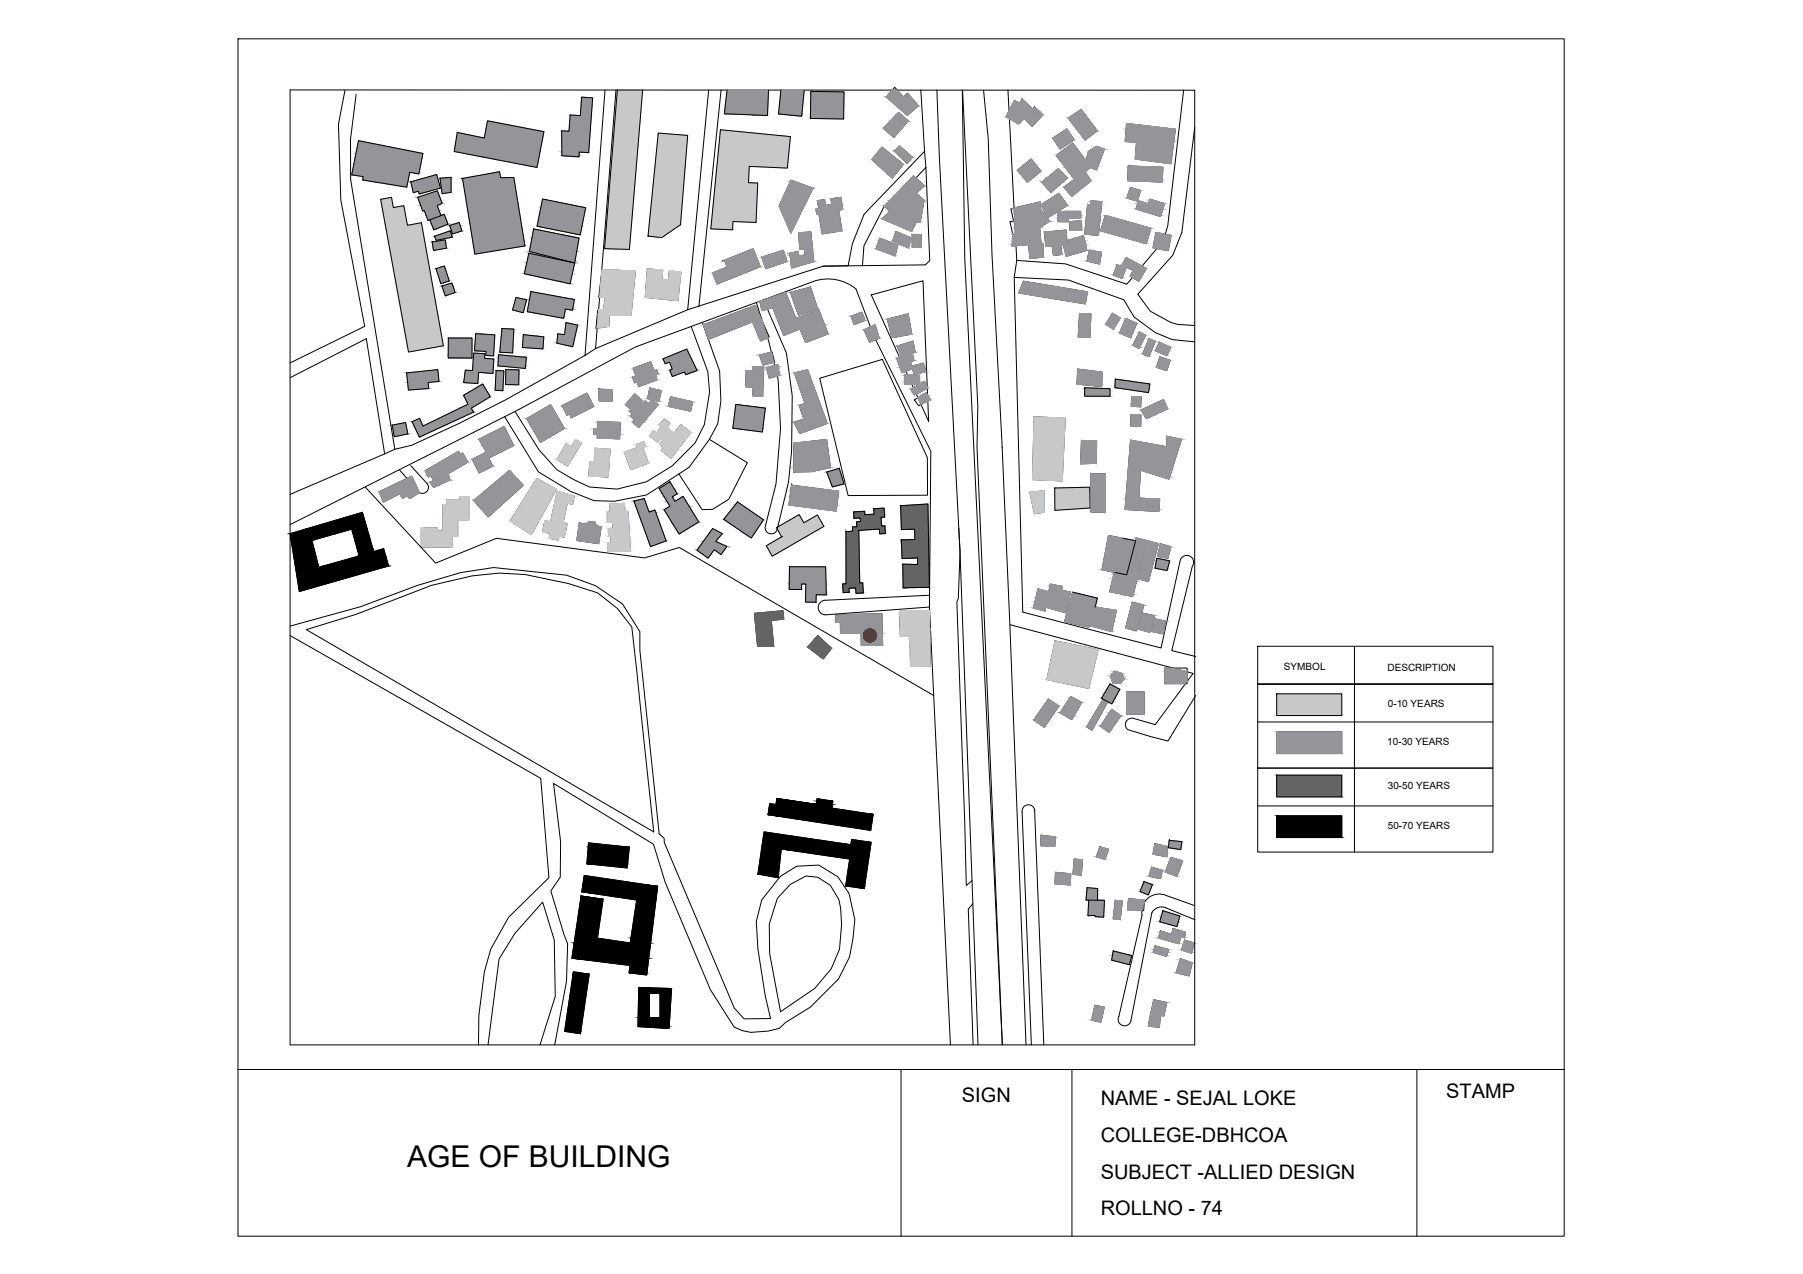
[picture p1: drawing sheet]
<svg xmlns="http://www.w3.org/2000/svg" width="841mm" height="594mm" viewBox="0 0 841 594" stroke-linecap="round" stroke-linejoin="round" font-family="sans-serif">
<defs><g id="words">
<text font-size="14" x="190" y="544">AGE OF BUILDING</text>
<g font-size="9.3">
<text x="449" y="514">SIGN</text>
<text x="513" y="515">NAME - SEJAL LOKE</text>
<text x="675" y="512">STAMP</text>
<text x="513" y="533">COLLEGE-DBHCOA</text>
<text x="513" y="550">SUBJECT -ALLIED DESIGN</text>
<text x="513" y="566">ROLLNO - 74</text>
</g>
<g font-size="4.7">
<text x="599" y="312">SYMBOL</text>
<text x="647" y="313">DESCRIPTION</text>
<text x="647" y="330">0-10 YEARS</text>
<text x="647" y="348">10-30 YEARS</text>
<text x="647" y="368">30-50 YEARS</text>
<text x="647" y="387">50-70 YEARS</text>
</g>
</g></defs>
<!-- layer: 0 -->
<g fill="none" stroke="#000" stroke-width=".47">
<path d="M111 18h619v558h-619zM135 42h422v445h-422zM161 42l-3 16 1 35 11 59-35 17M166 44l-2 21v19l20 125 8-1 22-10 22-12 37-20M271 45l5 1-1 25h-5v2h-8v-12h3l1-7h5zM282 42l-9 124M287 42l-9 121 43-19M288 42l-6 74h12l6-74M331 42l-10 102M336 42l-10 101 58-19h48l2-2-2-44-5 5M339 42l-1 11 20 1v-12M364 42l-1 11 11 1 1-12"/>
<path d="M378 43h16v12h-16v-12M417 41l4 4 2-2 5 6-5 5-10-9zM419 52l5 4-7 8-5-4zM430 42l1 29-28 29-5 14-2 10h-12M437 42l1 31 10 184 8 230M449 42l1 79 18 366-12-279v-19l-7-147M459 42l2 23 2 54 5 90M470 42l4 79M482 51l-5-5-1 2-3-1-4 8 6 3 3-3M482 50l4 4-5 5-3-4zM498 55l6-4 8 10-6 4zM525 58l23 2-2 16-16-2v-8h-5z"/>
<path d="M552 42l-7 63-1 4M557 59l-6 49-4 11-16 18a28 28 0 0 0 26 15M167 66l30 6-2 9-4-1-1 7-21-3v-2h-5zM213 62l13 2 1-8 27 5-3 17-39-7zM307 62l14 1-4 42-8 6-7-1zM336 61l-4 46h10v-4l11 1v-19h-4v-7h18l2-14-33-3M411 69l10 8-5 6-9-9zM420 68l6 5-3 3-6-6zM431 71l1 7M475 79l6-5 5 6-7 5zM491 64l7-4 3 5-7 4zM506 80l3-2-9-11-7 5 8 12"/>
<path d="M506 75l2-4 4-3 3 2-4 9-2-1M526 77l16 1v7l-16-1zM178 93l5-1v5l5-1 2 9 7-1 10 57-16 3zM192 85l12-4 1 7-9 2-1-1-2 1zM205 83h5v7h-4zM216 83l6 36 23-4-5-32h-6l-1-3-18 3M253 93l-2 12 20 5 2-13-20-4M369 84l10 4-10 21-6-13zM381 94l4-1v3l3-1v-2l4-1 1 6h-2l2 10-9 1-2-9h-1v-3h1zM413 96l-10 19-1 9M423 86l6 5-10 9-4-1-2-3zM423 86l3-4 5 5-4 3"/>
<path d="M429 91l2 2-2 11-10-4zM486 96l8-6 4 6-9 6zM486 85l8-6 4 4-8 7zM493 99h5v4h-5zM496 87l10-7 3 4-9 8zM498 99h6v3h-6M509 94h5l-2 16-6-1 1-14h2zM527 87l5 2-2 5-4-2zM531 94l5 1v-2l7 2-2 6-11-4zM201 103l6-3 2 5-7 2zM202 113l6-1v4l-6 1zM203 110l7-2 1 3-8 1z"/>
<path d="M206 101l-2-5 2-1-2-6-9 3 2 6h1l2 5h1M210 105l4-1 1 4-4 1zM247 118l21 5-2 9-21-4zM249 107l21 4-2 12-21-6zM355 120l10-3 2 5-10 3zM368 118l4-1 1 2h3l-1-3h4l1 6-11 3zM373 109l5-1 1 8h-6zM410 111l9 3-1 5-9-3zM411 102l4-3 12 4-2 5zM418 108l7 3-1 5-8-4zM426 109h4v6h-4zM471 103l1 6 13-3-1-6-13 3"/>
<path d="M472 109v6l8-1M473 103l-1-6 13-3v3l5 6-5 3 1 8M480 114l6-1 1 7-7 1zM487 108l10-1 1 7h-3v5h-4v-4h-3l-1-7M498 112l7-2 2 7-10 3-1-6h3zM499 103h5l1 4h-6zM508 117l6 1-1 5-6-1zM516 100l21 6-2 8-22-6zM539 108l7 2-1 7-7-1zM540 116l-14 17-29-10-23-2M203 125l4-1 3 7-4 1zM206 133l5-1 1 4-4 2z"/>
<path d="M241 139l5 1-2 6-5-1zM248 136l20 4-1 5-3-1-1 4-17-3zM281 126h15l-2 21h-10v5l-6 1 1-8 3-1v-5h-3zM302 125l7 1v4l3 1v-5l6 1-2 13-15-1zM338 121l1 4-7 2 2 5 21-8-4-8-14 6M378 134l3 10-9 3-3-11 9-2M406 138l25-7 2 65zM474 121l-1 8M477 131l30 5-1 6-31-5zM521 124l4 1-2 5-4-2zM525 120l10 5-4 6-4-2 2-3-6-2zM209 158h11v9h-11z"/>
<path d="M222 156h9l-1 10h-3v-2h-6zM234 153h6l-1 12-6-1zM244 156l10 1-1 6-9-1zM264 150l5 2-2 10-7-2v-4h3zM322 152l8 21 1 10-2 15-5 9-10 10-12 8-14 3-13-1-8-3-7-5-9-9-11-18M326 143l-5 1M328 150l8 23v14l-1 11-4 7-10 13-19 13-15 3-10-1-11-4-15-9-16-26M328 151l24-9 7 15-4 2-4-9-21 8zM353 141a154 154 0 0 1 4 105 2.9 2.9 0 0 0 3 3 2.9 2.9 0 0 0 3-2 177 177 0 0 0 4-82l-9-21M371 148l11-4 4 12-10 4-10-24-12 4 2 5 4-2 6 13 8-3M397 147l5-1 1 3-5 2zM403 154l5-3 2 7-4 2z"/>
<path d="M406 152l-7-17a21 21 0 0 0-19-4l-84 31-56 30-105 53M408 158l26 52v73M414 149l2 8 9-1-1-10-10 3M504 146h5l-1 11h-5zM519 146l4 2-4 5-3-2zM525 149l5 2-3 7-5-3zM532 155l2 1-3 6-3-1zM536 158l3 1-3 7-3-1zM541 159l-2 5 5 2 2-4-5-2M557 159l-10-1-8-3-10-7-5-8-26-9-25-2 4 156 65 17 8-40M135 176l36-18 8 54M190 174l1 8 9-1v-3h5l-1-6-14 2"/>
<path d="M221 165h5v2h4v7h-7v5l-7-1 1-5h3zM231 173h4v9h-4zM233 165l13 2-1 5-13-1zM236 172h6v7h-6zM278 163l-5 3M295 172l9-3 1 4 1-1 1 2-1 1v2l-8 3-1-2-1 1-1-3 2-1zM309 167l11-4 5 10-5 2-1-2-5 3-2-3 2-1-2-3-2 1-1-3M348 173v7h3v5h5v-14h-5v2h-3M354 166l6-2 1 5-5 1zM358 171l5-1v5l-4 1zM371 174l6-2 9 25-13 5-3-5 5-2-2-6 3-1zM382 176l30-8 21 45v18h-37z"/>
<path d="M418 161l8-2 1 5-7 2zM422 175h7v4h-7zM425 171l6-2 1 4-6 2v-3M425 165l1 3-1 1 1 3-5 2-3-7 2-1M503 172l11 2v6l-12-1zM520 177l16 2v4l-16-2zM541 166l5 2-2 5-5-2zM183 198l6-1 1 5-6 2zM192 197l4-2 1 4 21-11-2-4 9-5 4 6-9 5 1 2-25 12zM246 195l11-6 6 11-11 6zM262 189l12-6 3 7-11 5v-2l-1 1zM279 196v4h-2v3h2v1l10 1v-8h-10"/>
<path d="M279 181v6h7v-5l-7-1M296 184l4 3-1 1h1l1-1 2 1 1-2 3 3-9 10-3-2 1-1-2-2 1-1-1-1v-1l-2-2zM303 181l-1 5 5 1 1-5-5-1M310 195l3 2-2 2 3 3 4-4 4 4-9 12-5-4 2-1-2-2 1-2-1-1-1 2-4-3 2-2 1 1 3-3-1-1zM313 185l10 2-1 5-10-3zM343 189l14 1-1 11-14-1zM425 181l6-3 2 3-7 3zM427 186l5-3 2 3-6 3zM482 194l15 1-2 29h-13zM506 181h12v4h-12zM527 193h5v6h-4zM528 185h4v5l-4-1z"/>
<path d="M532 191l11-5 2 5-10 4zM179 212l-44 19M184 209l-5 3M186 219l4 4M192 217l7 8a2.8 2.8 0 0 1 0 4 2.8 2.8 0 0 1-3 1M198 219l16-9 1 2 1-1 2 5-9 5 1 3-8 3-1-2 1-1-1-2h-1zM223 205l12-6 5 9-12 6 2 3-7 4-3-7 7-3zM264 207l3 1 2-3 2 2-6 10-5-3zM277 209l8 1-1 12h-9v-7h2zM291 211l3 8 8-3-2-7 1-1-1-2-3 1 1 2-7 2M331 205l18 11-9 17-8 5h-4l-11-17M370 207l16-2 1 13-8 2h-9z"/>
<path d="M391 218l3 8-6 1-2-7 6-2M467 208l12 279M504 205h8l-1 11h-7zM527 205l17 3v-5l7 2-6 18-13-4-1 13 10 1v6l-16-1zM170 227l33 36 29-12 69 9 16-5 119 69M177 229l15-7 4 8-5 2-1-1-2 1-2-2-7 4zM208 233h7v-1h4v10h-5v8h-3v5h-14v-9h7v2h3v-13h1zM221 233l17-14 6 7-16 15zM250 223l9 5-11 21-10-6zM260 229l8 2-1 4h-2l-2 9h2l-2 6h-2l-1 2-4-1 1-2-4-1 1-5h3zM285 235v4h-2v5h3v2h-2v4h1v3h-2v4h11l-1-19-1 1-1-4h-6M296 234l4-2 3 7 2-1 6 14-8 3z"/>
<path d="M307 228l5-3 4 5-2 2 1 2 4-3 7 12-9 6-7-11 2-2zM344 234l12 8-6 9-12-9zM369 226l-1 9 22 3 1-9-22-3M398 239l5-1v2h5v-3h4l1 4h-2v4h2v4h-3v-2h-9v25h1l1 4-4 1v-3h-3v2h-3v-4h2v-24h3v-2h2v-3h1v-2l-3 1zM420 236l13-1 1 39h-13v-11h7v-3h-7l-1-8h7v-5h-7zM480 230l7-1v10l-4 1zM492 228l16-1 1 10-17 1zM509 221h7v18h-7zM135 249l34-10 5 18 5-1 2 8-41 12zM146 252l18-5 4 12-19 6zM270 244l4 1 1-2 3 1-1 1 3 1-1 8-10-2zM332 246l5 3-3 3 5 3-3 4-3-3-3 4-5-3z"/>
<path d="M365 250l-8 4 3 5 24-14-3-5-6 4-2-4-11 6 3 4M447 246l1 11-1 22-1 2 5 132 2-2M517 250l13 2-4 16-12-2zM524 251l-6 25 6 1M530 252v-1l5 1-7 26-4-1 2-9M535 252l5 2-4 17-5-1zM541 254l5 1-1 5-5-1zM368 264h17v13h-4v4h-5v-9h-2v3h-6zM385 280a3 3 0 0 0-3 4 3 3 0 0 0 3 3l49-4M434 278l-50 2M484 275l5 1-2 9-5-1zM489 276l1-4 6 1-1 2 4 1-2 10-9-3"/>
<path d="M540 260l6 2-2 4-5-1zM550 262a3 3 0 0 1 5-3 3 3 0 0 1 1 5M556 264l-9 39 11 3M135 292l33-9 27-10 20-6 15-2 34 3 14 5 12 9 8 13v8l9 86 3 2v2l32 77 5 5h12l-2-11-3-21-1-13 2-10 9-11 8-5 10-1 9 6 5 8 3 12-1 9-2 8-5 11-13 13-12 7-2 3a24 24 0 0 1-22-1l-11-17-21-51-5-17-47-29 4 28-1 16-4 6 8 25-1 18-5 29M135 296l117 67 4 46-19 19-8 15-3 10-3 21v13M143 294l23-8 21-7a113 113 0 0 1 58-11l20 4 14 4 9 8 7 8 10 96zM352 286l13-1 1 4h-6l1 12h-8zM381 296l7 6-4 5-7-5zM390 287l21-1 1 15h-10v-6h-10v-5h-2zM420 285h14v25l-9 1v-14l-5-1zM434 283l9 204M471 291l86 23-18 24-10-3a3 3 0 0 0-4 1 3 3 0 0 0 1 4l19 6 13-22"/>
<path d="M492 299l20 4-4 18-20-4zM511 283l10 2-2 9-11-2zM511 283l1-4-12-3-3 14 11 2v-1M528 281l6 1-4 12-5-1zM533 286l6 1-3 8-5-2zM538 289l6 1-1 6-6-2zM518 319l4 2-3 7-5-2zM520 313l3 1 1 3-2 2h-3l-1-4zM543 312h11v7h-11zM587 301h109v18h-109zM587 319h109v39h-109zM587 319h109"/>
<path d="M632 301v96M489 326l5 3-7 10-5-3zM499 325l6 3-5 8-5-4zM515 326l-8 13 2 1 8-13M519 331l4 3-6 8-4-3zM525 323h9v10h-9zM587 337h109M596 324h30v10h-30zM587 358h109v39h-109zM596 341h30v10h-30zM359 375h3v-3l19 3v-3l8 2-1 3 19 3-1 7-48-7zM587 376h109"/>
<path d="M596 361h30v11h-30zM275 393l19 2-1 10-19-2zM486 389l6 1v5l-7-1zM513 395l4 1-2 5-4-1zM539 393l6 2-1 5-6-2zM546 391l-1 4 6 1v-4h-6M546 400l6 1-3 8-5-2zM596 380h30v11h-30zM271 418l10 1-2 18 15 3 3-20-26-4 2-8 34 5-5 42-9-1 1-4-27-3 4-29M353 408l10 1 1-13 32 5-2 12 9 1 3-21-9-2v3l-41-6-2 20M369 412l7-3a16 16 0 0 1 16 14l1 8-1 12-4 9-8 9-16 11-5-27v-14l4-12zM492 407h7v6l-7-1z"/>
<path d="M501 401h4l-1 7h-4zM507 414h5v6h-5zM508 420l-1 7h4l4 1v-8h-3M520 420h4l-1 9-4-1zM526 419l8 1-1 5-7-1zM534 411l4 2-2 4-4-1zM537 404l5 2-1 4-5-1zM454 421l-2 3 2 63M533 427l-11 47a3 3 0 0 0 2 4 3 3 0 0 0 4-2M537 426l-9 50M541 434l10 3-1 3-10-3zM542 425l8 2-1 5-8-2z"/>
<path d="M544 423l13 6M544 423a5 5 0 0 0-7 2M547 433l6 2v2l-6-2zM553 438l4 2-1 4-5-1zM557 422l-13-4a8 8 0 0 0-11 9M267 453l-4 28 8 1 4-28-7-1M519 443l9 3-1 4-8-2zM539 441l6 2-1 3-6-2zM551 447l5 2-1 6-6-1zM298 460l15 1-1 19-14-1zM303 463h5v12h-5zM511 469l4 1-1 7-5-1z"/>
<path d="M538 466l6 1-1 7h-2v5h-5zM111 499h619M228 487l5-40 7-12 13-14 6 17v27l-7 22M420 499v77M481 487l-4-108a2.9 2.9 0 0 1 2-4 2.9 2.9 0 0 1 4 3l4 109M500 499v77M661 499v77"/>
<circle cx="406" cy="296" r="3"/>
</g>
<g fill="#939598" stroke="#939598" stroke-width=".47">
<path d="M368 264h17z"/>
<path d="M368 272h6v3z"/>
<path d="M381 277h4z"/>
<path d="M376 277h5v4z"/>
<path d="M390 287l21-1v1z"/>
<path d="M390 290h2z"/>
<path d="M392 295h10z"/>
<path d="M402 295h10v6z"/>
<path d="M309 167l11-4 3 4z"/>
<path d="M303 169h1z"/>
<path d="M310 169h2l-2 1z"/>
<path d="M376 173h1z"/>
<path d="M305 173h1z"/>
<path d="M319 173h4l-2 1z"/>
<path d="M313 173h6l-5 2z"/>
<path d="M296 178h1l-1 1z"/>
<path d="M297 178h7l-1 1z"/>
<path d="M303 181h2h-2z"/>
<path d="M279 181l7 1z"/>
<path d="M273 184h1z"/>
<path d="M296 184h1h-2z"/>
<path d="M304 186l1 1h-1z"/>
<path d="M283 187h3z"/>
<path d="M302 186l5 1z"/>
<path d="M302 186h6l-1 1z"/>
<path d="M343 189h2z"/>
<path d="M264 193h2l-1 1z"/>
<path d="M266 194h2l-2 1z"/>
<path d="M279 197h7z"/>
<path d="M296 197h4l-2 2z"/>
<path d="M277 200h2z"/>
<path d="M342 200h14z"/>
<path d="M371 197h15l-11 4z"/>
<path d="M279 203h10v1z"/>
<path d="M251 205h3l-2 1z"/>
<path d="M374 206l12-1v1z"/>
<path d="M386 220l5-2 1 2z"/>
<path d="M370 218h17l-8 2z"/>
<path d="M311 226l1-1 1 1z"/>
<path d="M369 226l7 1h-7z"/>
<path d="M388 226h6h-3z"/>
<path d="M318 232h1z"/>
<path d="M296 234l4-2 1 2z"/>
<path d="M344 234l2 1h-3z"/>
<path d="M304 238h1h1z"/>
<path d="M332 246l5 3h-6z"/>
<path d="M313 243l4 6z"/>
<path d="M313 243h13l-9 6z"/>
<path d="M338 242h18l-4 7z"/>
<path d="M333 256h5z"/>
<path d="M325 257h8l-2 2z"/>
<path d="M339 42h19z"/>
<path d="M364 42h11z"/>
<path d="M271 45l5 1z"/>
<path d="M266 54h4z"/>
<path d="M338 53h20v1z"/>
<path d="M363 53h11v1z"/>
<path d="M227 56l25 5h-26z"/>
<path d="M262 61h3z"/>
<path d="M213 62l13 2h-13z"/>
<path d="M167 66l26 5h-27z"/>
<path d="M270 71h5z"/>
<path d="M262 71h8v2z"/>
<path d="M212 71h40l-1 2z"/>
<path d="M232 80h1z"/>
<path d="M191 80h5l-1 1z"/>
<path d="M203 82h1z"/>
<path d="M234 83h6z"/>
<path d="M205 83h5z"/>
<path d="M369 84l2 1h-2z"/>
<path d="M174 85h16v2z"/>
<path d="M203 89h1z"/>
<path d="M206 90h4h-4z"/>
<path d="M195 90h1z"/>
<path d="M195 90h3h-2z"/>
<path d="M253 93h1z"/>
<path d="M381 94l4-1v1z"/>
<path d="M197 98h1z"/>
<path d="M381 100h1z"/>
<path d="M206 101l1-1v1z"/>
<path d="M200 103h1z"/>
<path d="M212 105l2-1v1z"/>
<path d="M202 107h1h-1z"/>
<path d="M249 107h2h-2z"/>
<path d="M373 109h5z"/>
<path d="M363 96l6 13z"/>
<path d="M363 96h12l-6 13z"/>
<path d="M383 108h10l-7 1z"/>
<path d="M251 105h20v4z"/>
<path d="M203 112h2z"/>
<path d="M206 112h2z"/>
<path d="M378 116h1z"/>
<path d="M373 116h6h-6z"/>
<path d="M202 117h1z"/>
<path d="M221 118h3l-2 1z"/>
<path d="M265 122h3v1z"/>
<path d="M206 124h1z"/>
<path d="M356 122l1 3z"/>
<path d="M356 122h11l-10 3z"/>
<path d="M206 132h1z"/>
<path d="M210 132h1z"/>
<path d="M245 128l21 4z"/>
<path d="M245 128h22l-1 4z"/>
<path d="M332 127l3 5z"/>
<path d="M332 127h15l-12 5z"/>
<path d="M248 136h2h-2z"/>
<path d="M206 133h5l1 3z"/>
<path d="M241 139l4 1h-5z"/>
<path d="M264 144h3v1z"/>
<path d="M242 145h2v1z"/>
<path d="M246 145h18l-1 1z"/>
<path d="M264 150l5 2h-5z"/>
<path d="M234 153h6z"/>
<path d="M222 156h1z"/>
<path d="M260 156h3z"/>
<path d="M244 156h1z"/>
<path d="M209 158h11z"/>
<path d="M260 156h8v4z"/>
<path d="M244 157h10l-1 5z"/>
<path d="M234 153h6l-1 11z"/>
<path d="M221 165h5z"/>
<path d="M233 165l3 1z"/>
<path d="M227 164h3v2z"/>
<path d="M209 158h11v9z"/>
<path d="M232 167h14l-1 4z"/>
<path d="M236 172h1z"/>
<path d="M203 172h1z"/>
<path d="M231 173h2z"/>
<path d="M223 174h7z"/>
<path d="M216 178h7z"/>
<path d="M236 172h6v7z"/>
<path d="M190 178h10v3z"/>
<path d="M231 173h4v9z"/>
<path d="M192 197l4-2v2z"/>
<path d="M183 198l6-1v1z"/>
<path d="M183 198h6l1 4z"/>
<path d="M193 199l3 5z"/>
<path d="M193 199h14l-11 5z"/>
<path d="M378 43h16z"/>
<path d="M378 43h16v12z"/>
<path d="M541 166l5 2h-5z"/>
<path d="M541 168h5l-1 3z"/>
<path d="M416 42h3z"/>
<path d="M421 45l2-2 2 2z"/>
<path d="M477 46v1h-1z"/>
<path d="M473 47l3 1h-4z"/>
<path d="M482 50l2 1h-2z"/>
<path d="M503 52l1-1 1 1z"/>
<path d="M471 52h-1z"/>
<path d="M419 52l1 2h-2z"/>
<path d="M525 58h3z"/>
<path d="M478 55h7l-3 3z"/>
<path d="M413 61h7l-3 3z"/>
<path d="M503 61l3 4z"/>
<path d="M503 61h9l-6 4z"/>
<path d="M499 68l1-1 1 1z"/>
<path d="M419 68h1z"/>
<path d="M511 69h2z"/>
<path d="M411 69h2h-2z"/>
<path d="M492 65h9l-5 4z"/>
<path d="M422 75h2l-1 1z"/>
<path d="M526 77l15 1h-15z"/>
<path d="M493 79h1z"/>
<path d="M510 79h2z"/>
<path d="M426 82l1 1h-2z"/>
<path d="M501 83h1l-1 1z"/>
<path d="M423 86l1 1h-2z"/>
<path d="M527 87l5 2h-5z"/>
<path d="M486 85h10l-5 4z"/>
<path d="M426 89h3l-1 1z"/>
<path d="M492 91l2-1 1 1z"/>
<path d="M429 91v1h-1z"/>
<path d="M496 87h9l-4 4z"/>
<path d="M536 93h2h-2z"/>
<path d="M509 94h1z"/>
<path d="M526 92l4 2z"/>
<path d="M526 92h5l-1 2z"/>
<path d="M482 95l3-1v1z"/>
<path d="M507 95h2z"/>
<path d="M496 99h2z"/>
<path d="M415 99h6l-2 1z"/>
<path d="M482 101l2-1v1z"/>
<path d="M530 97h12l-1 3z"/>
<path d="M488 101h2l-1 1z"/>
<path d="M498 102h6z"/>
<path d="M473 102h4l-4 1z"/>
<path d="M502 103h2z"/>
<path d="M493 102h5v1z"/>
<path d="M427 103h2z"/>
<path d="M485 103h4z"/>
<path d="M484 106h1z"/>
<path d="M496 107h1z"/>
<path d="M499 107h6z"/>
<path d="M424 108h1z"/>
<path d="M418 108h1z"/>
<path d="M474 108h1z"/>
<path d="M539 108l2 1z"/>
<path d="M472 109h2z"/>
<path d="M506 109h6z"/>
<path d="M502 111l3-1 1 1z"/>
<path d="M410 111l3 1h-3z"/>
<path d="M486 114v-1z"/>
<path d="M513 108l22 6z"/>
<path d="M513 108h24l-2 6z"/>
<path d="M472 115h2z"/>
<path d="M488 115h3z"/>
<path d="M538 116h7v1z"/>
<path d="M491 115h4v4z"/>
<path d="M409 116h9v3z"/>
<path d="M497 117h10l-9 2z"/>
<path d="M480 120h4l-4 1z"/>
<path d="M525 120l1 1h-1z"/>
<path d="M508 118h6l-1 4z"/>
<path d="M533 124l1 1h-2z"/>
<path d="M529 126h2l-2 3z"/>
<path d="M522 129h2l-1 1z"/>
<path d="M528 129h4v1z"/>
<path d="M477 131l17 3h-18z"/>
<path d="M370 136l8-2 1 2z"/>
<path d="M366 137h1z"/>
<path d="M475 137h32l-1 3z"/>
<path d="M350 143l2-1 1 1z"/>
<path d="M355 144h2l-1 1z"/>
<path d="M381 145l1-1v1z"/>
<path d="M401 146h1z"/>
<path d="M372 146h2l-2 1z"/>
<path d="M525 149h1z"/>
<path d="M404 153l4-2 1 2z"/>
<path d="M516 151l3 2z"/>
<path d="M516 151h5l-2 2z"/>
<path d="M532 155h-1z"/>
<path d="M504 146h5l-1 11z"/>
<path d="M416 156h9l-8 1z"/>
<path d="M522 155l5 2z"/>
<path d="M522 155h6l-1 2z"/>
<path d="M330 158h1z"/>
<path d="M536 158h1z"/>
<path d="M354 158h4h-1z"/>
<path d="M405 159h2l-1 1z"/>
<path d="M530 162h2h-1z"/>
<path d="M424 165h1z"/>
<path d="M539 164l5 2z"/>
<path d="M539 164h6l-1 2z"/>
<path d="M420 166h1z"/>
<path d="M533 165h3v1z"/>
<path d="M418 167h2z"/>
<path d="M428 170l3-1v1z"/>
<path d="M355 169h6l-4 1z"/>
<path d="M360 171h1z"/>
<path d="M361 170h2z"/>
<path d="M503 172l5 1h-5z"/>
<path d="M348 173h3z"/>
<path d="M426 173h6l-2 1z"/>
<path d="M362 175h1z"/>
<path d="M359 175h4l-4 1z"/>
<path d="M520 177l8 1h-8z"/>
<path d="M429 179l2-1 1 1z"/>
<path d="M422 178h3v1z"/>
<path d="M428 179h1z"/>
<path d="M503 174h11v5z"/>
<path d="M506 181h8z"/>
<path d="M425 181h1z"/>
<path d="M520 181h16z"/>
<path d="M427 183h2l-2 1z"/>
<path d="M431 184l1-1v1z"/>
<path d="M426 183h1v1z"/>
<path d="M351 180h5v5z"/>
<path d="M528 185h4v4z"/>
<path d="M527 193h5z"/>
<path d="M532 191h11l-5 2z"/>
<path d="M527 193h5v6z"/>
<path d="M226 203l9-4 2 4z"/>
<path d="M527 205h1z"/>
<path d="M504 205h8z"/>
<path d="M213 211h1z"/>
<path d="M215 212l1-1v1z"/>
<path d="M504 205h8l-1 11z"/>
<path d="M222 217h8l-4 2z"/>
<path d="M191 222h1z"/>
<path d="M532 219h15l-1 3z"/>
<path d="M202 226h2l-2 1z"/>
<path d="M179 233h1l-1 1z"/>
<path d="M525 233h16v5z"/>
<path d="M226 239h4l-2 2z"/>
<path d="M275 243l3 1h-4z"/>
<path d="M270 244l4 1h-4z"/>
<path d="M524 251l5 1h-6z"/>
<path d="M270 252h9v2z"/>
<path d="M541 254l5 1h-5z"/>
<path d="M541 255h5l-1 4z"/>
<path d="M540 260l6 2h-7z"/>
<path d="M539 262h7l-1 3z"/>
<path d="M534 254h6l-4 16z"/>
<path d="M490 272l6 1h-6z"/>
<path d="M484 275h3h-3z"/>
<path d="M500 276l5 1h-5z"/>
<path d="M518 276h6v1z"/>
<path d="M524 277h5z"/>
<path d="M528 281l6 1h-6z"/>
<path d="M489 284h9l-1 1z"/>
<path d="M533 286l6 1h-6z"/>
<path d="M538 289l6 1h-6z"/>
<path d="M505 292h3z"/>
<path d="M527 293h3v1z"/>
<path d="M531 293h6l-1 1z"/>
<path d="M537 294h6v1z"/>
<path d="M520 313h1z"/>
<path d="M518 317h6l-1 2z"/>
<path d="M518 319l4 2h-6z"/>
<path d="M499 325l2 1h-2z"/>
<path d="M515 326l2 1h-3z"/>
<path d="M517 327h2z"/>
<path d="M519 331l2 1h-4z"/>
<path d="M497 334h4l-1 2z"/>
<path d="M507 339h3z"/>
<path d="M513 339h6l-1 1z"/>
<path d="M486 389l6 1h-6z"/>
<path d="M545 392h6h-6z"/>
<path d="M539 393l4 1h-4z"/>
<path d="M486 390h6v4z"/>
<path d="M513 395h1h-1z"/>
<path d="M545 395h6v1z"/>
<path d="M538 395h7l-1 3z"/>
<path d="M546 400l3 1h-3z"/>
<path d="M501 401h2z"/>
<path d="M511 400l4 1z"/>
<path d="M511 400h5l-1 1z"/>
<path d="M537 404l5 2h-5z"/>
<path d="M492 407h7h-7z"/>
<path d="M501 401h4l-1 7z"/>
<path d="M544 407l5 2z"/>
<path d="M544 407h6l-1 2z"/>
<path d="M536 409h6z"/>
<path d="M534 411l2 1h-3z"/>
<path d="M497 413h2z"/>
<path d="M507 414h5h-5z"/>
<path d="M533 413h5l-2 3z"/>
<path d="M526 419l8 1h-8z"/>
<path d="M511 420h1z"/>
<path d="M512 420h1z"/>
<path d="M520 420h4z"/>
<path d="M526 424h7z"/>
<path d="M542 425l8 2h-8z"/>
<path d="M508 427h3z"/>
<path d="M511 427h4z"/>
<path d="M520 420h4l-1 8z"/>
<path d="M542 427h8v3z"/>
<path d="M547 433l4 1h-4z"/>
<path d="M541 434l2 1h-2z"/>
<path d="M547 435h6v2z"/>
<path d="M553 438l4 2h-5z"/>
<path d="M540 437h11l-1 3z"/>
<path d="M539 441l6 2h-7z"/>
<path d="M519 443l3 1h-3z"/>
<path d="M551 443h5v1z"/>
<path d="M538 444h7l-1 2z"/>
<path d="M551 447l1 1h-2z"/>
<path d="M523 449h4v1z"/>
<path d="M550 449h6l-1 5z"/>
<path d="M538 466l6 1h-6z"/>
<path d="M511 469l4 1h-4z"/>
<path d="M541 474h2z"/>
<path d="M511 470h4l-1 6z"/>
<path d="M537 474h4v5z"/>
<path d="M517 250l7 1h-7z"/>
<path d="M517 251h7l-4 15z"/>
<path d="M368 264l17 8v-8zM368 264l17 8h-17z"/>
<path d="M374 272h11zM374 272h11z"/>
<path d="M368 272v3h6zM368 275h6z"/>
<path d="M376 272l9 5v-5zM376 272l9 5h-9z"/>
<path d="M376 277v4h5zM376 281h5z"/>
<path d="M390 287l21 3v-3zM390 287l21 3h-21z"/>
<path d="M392 290l20 5-1-5zM392 290l20 5h-20z"/>
<path d="M402 295v6h10zM402 301h10z"/>
<path d="M309 167l14 2v-2zM309 167l14 2h-13z"/>
<path d="M303 169l2 3zM295 172l8-3 2 3z"/>
<path d="M312 169l13 3-2-3zM312 169l13 3h-11z"/>
<path d="M314 172l11 1v-1zM312 173l2-1 11 1z"/>
<path d="M312 173h13zM312 173h13z"/>
<path d="M295 172l10 1v-1zM295 172l10 1h-9z"/>
<path d="M305 173h1zM305 173h1z"/>
<path d="M296 173h9zM296 173h9z"/>
<path d="M312 173h11h2zM312 173h11h-10z"/>
<path d="M376 173l1 1v-1zM371 174l5-1 1 1z"/>
<path d="M319 173l1 1h1zM320 174h1z"/>
<path d="M296 173l11 1-1-1zM296 173l11 1h-11z"/>
<path d="M296 174l10 1 1-1zM296 174l10 1h-9z"/>
<path d="M313 173v2h1zM313 175h1z"/>
<path d="M297 175h9zM297 175h9z"/>
<path d="M297 175l9 1v-1zM295 176l2-1 9 1z"/>
<path d="M295 176l11 1v-1zM295 176l11 1h-10z"/>
<path d="M296 177l8 1 2-1zM296 177l8 1h-8z"/>
<path d="M297 178v1h6zM297 179h6l-5 1z"/>
<path d="M303 181l5 1zM303 181l5 1h-5z"/>
<path d="M303 182l5 4v-4zM303 182l5 4h-6z"/>
<path d="M279 182l7 5v-5zM279 182l7 5h-7z"/>
<path d="M295 184l5 3-3-3zM295 184l5 3h-7z"/>
<path d="M279 187h7zM279 187h7z"/>
<path d="M313 185l10 2zM313 185l10 2h-11z"/>
<path d="M293 187l6 1 1-1zM293 187l6 1h-7z"/>
<path d="M371 174l11 14-5-14zM371 174l11 14h-6z"/>
<path d="M304 187l2 1-1-1zM304 187l2 1h-3z"/>
<path d="M301 187l2 1zM301 187l2 1h-3z"/>
<path d="M292 188h7zM292 188h7h-7z"/>
<path d="M300 188h7zM300 188h7z"/>
<path d="M292 188h8zM292 188h8z"/>
<path d="M292 188l15 1zM292 188l15 1z"/>
<path d="M292 189h15zM292 189h15z"/>
<path d="M376 188l7 1-1-1zM373 189l3-1 7 1z"/>
<path d="M273 184l4 5-3-5zM262 189l11-5 4 5z"/>
<path d="M312 187l11 2v-2zM312 187l11 2h-11z"/>
<path d="M262 189l15 1v-1zM262 189l15 1h-15z"/>
<path d="M343 189l14 1zM343 189l14 1h-14z"/>
<path d="M292 189l13 2 2-2zM292 189l13 2h-11z"/>
<path d="M312 189l10 3 1-3zM312 189l10 3z"/>
<path d="M294 191l10 1 1-1zM294 191l10 1h-10z"/>
<path d="M262 190l8 3 7-3zM262 190l8 3h-6z"/>
<path d="M294 192l9 1 1-1zM294 192l9 1h-8z"/>
<path d="M264 193h2zM264 193h2z"/>
<path d="M295 193l7 1 1-1zM295 193l7 1h-8z"/>
<path d="M266 193l2 1 2-1zM266 193l2 1h-2z"/>
<path d="M257 189l4 6zM246 195l11-6 4 6z"/>
<path d="M373 189l12 6-2-6zM373 189l12 6h-10z"/>
<path d="M294 194l7 2 1-2zM294 194l7 2h-5z"/>
<path d="M375 195l11 2-1-2zM370 197l5-2 11 2z"/>
<path d="M296 196l4 1 1-1zM296 196l4 1h-5z"/>
<path d="M279 197h10zM279 197h10z"/>
<path d="M370 197h16zM370 197h16h-15z"/>
<path d="M295 197h5zM295 197h5h-4z"/>
<path d="M343 190l13 10 1-10zM343 190l13 10h-14z"/>
<path d="M246 195l17 5-2-5zM246 195l17 5h-15z"/>
<path d="M279 197l10 3v-3zM279 197l10 3h-10z"/>
<path d="M342 200h14zM345 200h11v1z"/>
<path d="M279 200h10zM279 200h10z"/>
<path d="M371 197l2 4h2zM373 201h2l-2 1z"/>
<path d="M277 200l12 3v-3zM277 200l12 3h-12z"/>
<path d="M277 203h12zM277 203h12z"/>
<path d="M279 203v1h10zM279 204h10v1z"/>
<path d="M248 200l6 5 9-5zM248 200l6 5h-3z"/>
<path d="M374 206l12 1zM370 207h16z"/>
<path d="M370 207l17 11-1-11zM370 207l17 11h-17z"/>
<path d="M370 218v2h9zM370 220h9z"/>
<path d="M386 220h6zM386 220h6z"/>
<path d="M386 220l8 6-2-6zM386 220l8 6h-6z"/>
<path d="M388 226h3zM388 226h3l-3 1z"/>
<path d="M311 226l3 2-1-2zM307 228l4-2 3 2z"/>
<path d="M369 227l22 2-15-2zM369 227l22 2h-22z"/>
<path d="M307 228l9 2-2-2zM307 228l9 2h-7z"/>
<path d="M309 230l5 2 2-2zM309 230l5 2h-4z"/>
<path d="M318 232l2 2zM315 234l3-2 2 2z"/>
<path d="M310 232l5 2-1-2zM310 232l5 2h-4z"/>
<path d="M369 229l21 6 1-6zM369 229l21 6h-22z"/>
<path d="M311 234l10 2-1-2zM311 234l10 2h-9z"/>
<path d="M312 236l10 2-1-2zM310 238l2-2 10 2z"/>
<path d="M368 235l22 3zM368 235h22v3z"/>
<path d="M296 234l7 4-2-4zM296 234l7 4h-6z"/>
<path d="M304 238l2 1v-1zM303 239l1-1 2 1z"/>
<path d="M297 238l6 1v-1zM297 238l6 1h-5z"/>
<path d="M343 235l13 7-10-7zM343 235l13 7h-18z"/>
<path d="M338 242h18zM338 242h18z"/>
<path d="M310 238l16 5-4-5zM310 238l16 5h-13z"/>
<path d="M338 242l10 7h4zM348 249h4l-2 2z"/>
<path d="M298 239l13 13-5-13zM298 239l13 13h-9z"/>
<path d="M331 249l3 3 3-3zM331 249l3 3h-6z"/>
<path d="M328 252l11 3-5-3zM328 252l11 3h-13z"/>
<path d="M302 252l2 3 7-3zM302 252l2 3z"/>
<path d="M326 255l12 1 1-1zM326 255l12 1h-13z"/>
<path d="M333 256l5 1zM333 257h5l-2 2z"/>
<path d="M325 256h8zM325 256l8 1z"/>
<path d="M325 257l3 2h3zM328 259h3l-1 1z"/>
<path d="M596 341l30 10v-10zM596 341l30 10h-30z"/>
<path d="M339 42l19 11v-11zM339 42l19 11h-20z"/>
<path d="M364 42l10 11 1-11zM364 42l10 11h-11z"/>
<path d="M338 53l20 1zM351 54h7z"/>
<path d="M363 53l11 1zM371 54h3z"/>
<path d="M271 46l5 8v-8zM271 46l5 8h-5z"/>
<path d="M266 54h5zM266 54h5z"/>
<path d="M266 54l9 7 1-7zM266 54l9 7h-10z"/>
<path d="M265 61h10zM265 61h10z"/>
<path d="M226 61h28zM226 61h28h-28z"/>
<path d="M226 61l27 3 1-3zM226 61l27 3h-27z"/>
<path d="M213 64l39 7 1-7zM213 64l39 7h-40z"/>
<path d="M262 61l13 10v-10zM262 61l13 10h-13z"/>
<path d="M166 71l31 1-4-1zM166 71l31 1h-31z"/>
<path d="M262 71v2h8zM262 73h8z"/>
<path d="M212 71l13 2h26zM225 73h26v5z"/>
<path d="M166 72l30 8 1-8zM166 72l30 8h-32z"/>
<path d="M164 80l27 1v-1zM164 80l27 1h-27z"/>
<path d="M164 81h27zM164 81l27 1z"/>
<path d="M164 82h27zM164 82h27h-22z"/>
<path d="M232 80l2 3-1-3zM218 83l14-3 2 3z"/>
<path d="M218 83h22zM216 83h24z"/>
<path d="M169 82l21 2 1-2zM169 82l21 2h-21z"/>
<path d="M203 82l2 3zM192 85l11-3 2 3z"/>
<path d="M169 84l21 1v-1zM169 84l21 1h-16z"/>
<path d="M192 85l13 3v-3zM192 85l13 3h-13z"/>
<path d="M369 85l10 3-8-3zM369 85l10 3h-12z"/>
<path d="M192 88l8 1 5-1zM192 88l8 1h-7z"/>
<path d="M205 83l5 7v-7zM205 83l5 7h-4z"/>
<path d="M195 89l3 1 2-1zM195 89l3 1h-3z"/>
<path d="M193 89v1l2-1zM193 89v1z"/>
<path d="M203 89l2 3-1-3zM195 92l8-3 2 3z"/>
<path d="M392 92v1zM388 93l4-1v1z"/>
<path d="M195 92l11 3-1-3zM195 92l11 3h-10z"/>
<path d="M388 93l5 2-1-2zM388 93l5 2h-5z"/>
<path d="M388 95l5 1v-1zM385 96l3-1 5 1z"/>
<path d="M381 94l4 2v-2zM381 94l4 2h-3z"/>
<path d="M196 95l8 1 2-1zM196 95l8 1h-8z"/>
<path d="M367 88l8 8 4-8zM367 88l8 8h-12z"/>
<path d="M253 93l20 4zM253 93l20 4h-21z"/>
<path d="M382 96l11 1v-1zM382 96l11 1h-11z"/>
<path d="M382 97h11zM381 97h12z"/>
<path d="M381 97l12 1zM381 97l12 1z"/>
<path d="M381 98h12zM381 98h10z"/>
<path d="M196 96l9 2-1-2zM196 96l9 2h-8z"/>
<path d="M198 98h7zM198 98h7z"/>
<path d="M381 98l10 2v-2zM381 98l10 2h-10z"/>
<path d="M198 98l8 2-1-2zM198 98l8 2h-7z"/>
<path d="M199 100l7 1v-1zM199 100l7 1h-7z"/>
<path d="M206 101l2 2-1-2zM201 103l5-2 2 2z"/>
<path d="M199 101l2 2 5-2zM199 101l2 2h-1z"/>
<path d="M201 103h7zM201 103h7z"/>
<path d="M201 103l8 2-1-2zM201 103l8 2h-8z"/>
<path d="M212 105h3h-1zM210 105h2h3z"/>
<path d="M252 97l19 8 2-8zM252 97l19 8h-20z"/>
<path d="M201 105l2 2 6-2zM201 105l2 2h-1z"/>
<path d="M382 100l11 8-2-8zM382 100l11 8h-10z"/>
<path d="M210 105l5 3v-3zM210 105l5 3h-4z"/>
<path d="M383 108v1h3zM383 109h3h-2z"/>
<path d="M211 108v1l4-1zM211 108v1z"/>
<path d="M251 105l17 4h3zM268 109h3v1z"/>
<path d="M210 108l1 2zM203 110l7-2 1 2z"/>
<path d="M203 110l8 1v-1zM203 110l8 1h-8z"/>
<path d="M249 107l21 4zM249 107l21 4h-22z"/>
<path d="M203 111l2 1 6-1zM203 111l2 1h-2z"/>
<path d="M206 112l2 1v-1zM202 113l4-1 2 1z"/>
<path d="M216 83l29 32-5-32zM216 83l29 32h-24z"/>
<path d="M373 109l6 7-1-7zM373 109l6 7h-6z"/>
<path d="M202 113l6 3v-3zM202 113l6 3h-6z"/>
<path d="M378 116h1zM375 116h4z"/>
<path d="M202 116l1 1 5-1zM202 116l1 1h-1z"/>
<path d="M248 111l21 6 1-6zM248 111l21 6h-22z"/>
<path d="M372 117v1zM368 118l4-1v1z"/>
<path d="M221 115l3 3 21-3zM221 115l3 3h-3z"/>
<path d="M375 116l4 3v-3zM375 116l4 3h-3z"/>
<path d="M376 119h3zM373 119h6z"/>
<path d="M368 118l5 1-1-1zM368 118l5 1h-4z"/>
<path d="M365 117l1 3zM355 120l10-3 1 3z"/>
<path d="M351 116l2 5zM338 121l13-5 2 5z"/>
<path d="M355 120l12 2-1-2zM355 120l12 2h-11z"/>
<path d="M369 119l11 3-1-3zM369 119l11 3h-11z"/>
<path d="M247 117l21 5 1-5zM247 117l21 5h-3z"/>
<path d="M247 118l21 5zM247 118l21 5h-22z"/>
<path d="M338 121l17 3-2-3zM338 121l17 3h-16z"/>
<path d="M339 124h16zM339 124l15 1z"/>
<path d="M369 122v3zM369 122h11l-11 3z"/>
<path d="M206 124l2 1-1-1zM203 125l3-1 2 1z"/>
<path d="M339 125l8 2 7-2zM332 127l7-2 8 2z"/>
<path d="M246 123l21 5 1-5zM246 123l21 5h-22z"/>
<path d="M203 125l7 6-2-6zM203 125l7 6h-5z"/>
<path d="M205 131l2 1 3-1zM205 131l2 1h-1z"/>
<path d="M210 132l1 1v-1zM206 133l4-1 1 1z"/>
<path d="M206 133l1 3h5zM207 136h5l-4 2z"/>
<path d="M248 136l20 4zM248 136l20 4h-21z"/>
<path d="M240 140h6zM240 140h6z"/>
<path d="M247 140l20 4 1-4zM247 140l20 4h-21z"/>
<path d="M264 144l3 1zM266 145h1z"/>
<path d="M240 140l4 5 2-5zM240 140l4 5h-5z"/>
<path d="M246 144l18 1v-1zM246 144l18 1h-18z"/>
<path d="M239 145h5zM239 145h5z"/>
<path d="M246 145l3 1h14zM249 146h14v2z"/>
<path d="M264 152l4 4 1-4zM264 152l4 4h-5z"/>
<path d="M222 156h9zM222 156h9h-9z"/>
<path d="M244 156l10 1zM244 156l10 1h-10z"/>
<path d="M260 156v4h8zM260 160h8l-1 2z"/>
<path d="M244 157v5h9zM244 162h9v1z"/>
<path d="M222 156l8 8 1-8zM222 156l8 8h-9z"/>
<path d="M221 164h9zM221 164h9z"/>
<path d="M234 153l-1 11h6zM233 164l6 1z"/>
<path d="M227 164v2h3zM227 166h3z"/>
<path d="M233 166l13 1zM233 166l13 1h-14z"/>
<path d="M209 158v9h11zM209 167h11z"/>
<path d="M221 165l5 2v-2zM221 165l5 2h-5z"/>
<path d="M221 167h9zM221 167h9z"/>
<path d="M232 167v4h13zM232 171h13v1z"/>
<path d="M236 172h6zM236 172h6z"/>
<path d="M221 167l9 6v-6zM221 167l9 6h-10z"/>
<path d="M217 173h3zM217 173h3z"/>
<path d="M231 173h4zM231 173h4z"/>
<path d="M217 173l13 1v-1zM217 173l13 1h-13z"/>
<path d="M223 174h7zM227 174h3z"/>
<path d="M217 174h6zM217 174h6z"/>
<path d="M203 172l1 2v-2zM190 174l13-2 1 2z"/>
<path d="M190 174l15 4-1-4zM190 174l15 4h-15z"/>
<path d="M217 174l6 4v-4zM217 174l6 4h-7z"/>
<path d="M216 178h7zM216 178h7v1z"/>
<path d="M190 178h10h5zM190 178h10h-10z"/>
<path d="M236 172v7h6zM236 179h6z"/>
<path d="M190 178v3h10zM190 181h10l-9 1z"/>
<path d="M231 173v9h4zM231 182h4z"/>
<path d="M225 179l3 5-3-5zM216 184l9-5 3 5z"/>
<path d="M216 184l13 1-1-1zM216 184l13 1h-12z"/>
<path d="M217 185l6 3 6-3zM217 185l6 3h-5z"/>
<path d="M218 188l2 2 3-2zM215 190l3-2 2 2z"/>
<path d="M215 190l6 2-1-2zM211 192l4-2 6 2z"/>
<path d="M211 192l-4 7 14-7zM197 199l14-7-4 7z"/>
<path d="M192 197l5 2-1-2zM192 197l5 2h-4z"/>
<path d="M183 198l1 4h6zM184 202h6l-6 2z"/>
<path d="M378 43v12h16zM378 55h16z"/>
<path d="M541 168l-2 3h6zM539 171h6l-1 2z"/>
<path d="M416 42l4 1-1-1zM416 42l4 1h-5z"/>
<path d="M415 43l6 2-1-2zM415 43l6 2h-8z"/>
<path d="M476 47l3 1-2-1zM476 47l3 1h-3z"/>
<path d="M413 45l15 4-3-4zM413 45l15 4h-10z"/>
<path d="M472 48l10 3-3-3zM472 48l10 3h-11z"/>
<path d="M482 51h2zM482 51h2z"/>
<path d="M471 51h11zM471 51h10z"/>
<path d="M481 51l4 1-1-1zM481 51l4 1h-4z"/>
<path d="M471 51l10 1v-1zM471 51l10 1h-10z"/>
<path d="M481 52h4zM481 52h4h-5z"/>
<path d="M471 52h9h1zM471 52h9h-9z"/>
<path d="M480 52l6 2-1-2zM480 52l6 2h-7z"/>
<path d="M471 52l8 2 1-2zM471 52l8 2h-8z"/>
<path d="M418 49l5 5 5-5zM418 49l5 5z"/>
<path d="M479 54h7zM479 54h7z"/>
<path d="M471 54h8zM471 54h8z"/>
<path d="M479 54l7 1v-1zM479 54l7 1h-7z"/>
<path d="M471 54l8 1v-1zM471 54l8 1h-8z"/>
<path d="M470 52l1 3zM470 52l1 3h-2z"/>
<path d="M503 52l4 3-2-3zM498 55l5-3 4 3z"/>
<path d="M479 55h6h1zM479 55h6h-7z"/>
<path d="M471 55h7h1zM471 55h7h-7z"/>
<path d="M478 55h7zM478 55h7z"/>
<path d="M471 55h7zM471 55h7z"/>
<path d="M469 55h2zM469 55h2z"/>
<path d="M478 55h7zM478 55h7z"/>
<path d="M471 55h7zM471 55h7z"/>
<path d="M471 55l6 1 1-1zM471 55l6 1h-5z"/>
<path d="M418 54l6 2-4-2zM418 54l6 2h-9z"/>
<path d="M472 56l3 2 2-2zM472 56l3 2z"/>
<path d="M478 55l2 3h2zM480 58h2l-1 1z"/>
<path d="M415 56l6 4 3-4zM415 56l6 4h-9z"/>
<path d="M525 58l23 2zM525 58l23 2h-23z"/>
<path d="M498 55l14 6-5-6zM498 55l14 6h-9z"/>
<path d="M412 60l8 1 1-1zM412 60l8 1h-7z"/>
<path d="M497 60l4 4zM491 64l6-4 4 4z"/>
<path d="M491 64l10 1v-1zM491 64l10 1h-9z"/>
<path d="M525 60l23 6v-6zM525 60l23 6h-23z"/>
<path d="M525 66h22h1zM525 66h22z"/>
<path d="M492 65l2 4h2zM494 69h2h-2z"/>
<path d="M511 69l4 1zM509 70l2-1 4 1z"/>
<path d="M419 68l3 2zM419 68l3 2h-5z"/>
<path d="M509 70l6 1v-1zM508 71l1-1 6 1z"/>
<path d="M499 68l6 4-4-4zM493 72l6-4 6 4z"/>
<path d="M417 70l9 3-4-3zM417 70l9 3h-6z"/>
<path d="M530 66l16 8 1-8zM530 66l16 8h-16z"/>
<path d="M508 71l5 3 2-3zM508 71l5 3h-6z"/>
<path d="M493 72l13 2-1-2zM493 72l13 2h-12z"/>
<path d="M411 69l8 5-6-5zM411 69l8 5h-12z"/>
<path d="M507 74l6 1v-1zM507 74l6 1h-7z"/>
<path d="M494 74l12 1v-1zM494 74l12 1h-11z"/>
<path d="M420 73l4 2 2-2zM420 73l4 2h-2z"/>
<path d="M530 74l16 2zM530 74h16v2z"/>
<path d="M407 74l14 3-2-3zM407 74l14 3h-12z"/>
<path d="M506 75l6 2 1-2zM506 75l6 2h-4z"/>
<path d="M495 75l13 2-2-2zM495 75l13 2h-12z"/>
<path d="M508 77l4 1v-1zM508 77l4 1h-3z"/>
<path d="M496 77l13 1-1-1zM496 77l13 1h-12z"/>
<path d="M526 78h16zM526 78h16z"/>
<path d="M509 78l3 1v-1zM509 78l3 1z"/>
<path d="M510 79h2zM510 79h2h-1z"/>
<path d="M481 74l4 5zM475 79l6-5 4 5z"/>
<path d="M475 79l11 1-1-1zM475 79l11 1h-11z"/>
<path d="M497 78l9 2 3-2zM497 78l9 2h-8z"/>
<path d="M493 79l5 4-4-4zM488 83l5-4 5 4z"/>
<path d="M409 77l7 6 5-6zM409 77l7 6z"/>
<path d="M506 80l2 3zM502 83l4-3 2 3z"/>
<path d="M498 80l4 3 4-3zM498 80l4 3h-1z"/>
<path d="M502 83l6 1v-1zM501 84l1-1 6 1z"/>
<path d="M526 78l16 6v-6zM526 78l16 6h-16z"/>
<path d="M501 84h8h-1zM500 84h1h8z"/>
<path d="M526 84l16 1zM526 84h16v1z"/>
<path d="M488 83l8 2 2-2zM486 85l2-2 8 2z"/>
<path d="M475 80l4 5 7-5zM475 80l4 5z"/>
<path d="M425 83l5 3-3-3zM425 83l5 3h-7z"/>
<path d="M423 86l8 1-1-1zM423 86l8 1h-7z"/>
<path d="M500 84l5 3 4-3zM496 87l4-3 5 3z"/>
<path d="M424 87h6h1zM424 87h6h-6z"/>
<path d="M422 87h2zM422 87h2h-3z"/>
<path d="M486 85l3 4h2zM489 89h2l-1 1z"/>
<path d="M424 87l5 2 1-2zM424 87l5 2h-3z"/>
<path d="M421 87l5 2-2-2zM421 87l5 2h-6z"/>
<path d="M426 89l2 1zM427 90h1z"/>
<path d="M420 89l7 1-1-1zM419 90l1-1 7 1z"/>
<path d="M419 90h8zM419 90h8z"/>
<path d="M496 87l4 4h1zM500 91h1l-1 1z"/>
<path d="M418 90l11 1-2-1zM418 90l11 1h-12z"/>
<path d="M527 89l4 3 1-3zM527 89l4 3h-5z"/>
<path d="M428 92l3 1-2-1zM428 92l3 1h-5z"/>
<path d="M417 91l9 2 3-2zM417 91l9 2h-11z"/>
<path d="M426 93h5zM426 93l5 1z"/>
<path d="M415 93h11zM415 93l11 1z"/>
<path d="M509 94h5zM509 94h5z"/>
<path d="M536 93l7 2-5-2zM536 93l7 2h-7z"/>
<path d="M536 95h7zM536 95h7z"/>
<path d="M531 94l5 1zM531 94l5 1h-5z"/>
<path d="M509 94l5 1v-1zM509 94l5 1h-5z"/>
<path d="M492 91l6 5-3-5zM486 96l6-5 6 5z"/>
<path d="M486 96h12zM486 96h12z"/>
<path d="M415 94l9 2 2-2zM415 94l9 2h-11z"/>
<path d="M482 95l3 2v-2zM473 97l9-2 3 2z"/>
<path d="M473 97h12zM473 97h12h-12z"/>
<path d="M531 95l11 2 1-2zM531 95l11 2h-12z"/>
<path d="M413 96l8 3 3-3zM413 96l8 3h-6z"/>
<path d="M426 94l4 5 1-5zM426 94l4 5h-9z"/>
<path d="M415 99h6zM415 99h6z"/>
<path d="M498 99h6zM498 99h6z"/>
<path d="M421 99h9zM421 99h9z"/>
<path d="M415 99h6zM415 99h6z"/>
<path d="M496 99h2zM493 99h5z"/>
<path d="M421 99h9zM421 99h9z"/>
<path d="M415 99h6zM415 99h6z"/>
<path d="M421 99l9 1v-1zM421 99l9 1h-11z"/>
<path d="M415 99l4 1zM413 100l2-1 4 1z"/>
<path d="M413 100h6zM413 100h6z"/>
<path d="M530 97l10 3h1zM540 100h1v1z"/>
<path d="M498 99l6 1v-1zM498 99l6 1h-6z"/>
<path d="M493 99l5 1v-1zM493 99l5 1h-5z"/>
<path d="M473 97l15 3-3-3zM473 97l15 3h-15z"/>
<path d="M498 100l6 1v-1zM498 100l6 1h-6z"/>
<path d="M493 100l5 1v-1zM493 100l5 1h-5z"/>
<path d="M486 96l4 5 8-5zM486 96l4 5h-2z"/>
<path d="M484 100l4 1v-1zM484 100l4 1h-4z"/>
<path d="M498 101l6 1v-1zM498 101l6 1h-6z"/>
<path d="M493 101l5 1v-1zM493 101l5 1h-5z"/>
<path d="M484 101l4 1v-1zM484 101l4 1h-4z"/>
<path d="M482 101l2 1v-1zM479 102l3-1 2 1z"/>
<path d="M473 100l6 2 5-2zM473 100l6 2h-6z"/>
<path d="M498 102h6zM498 102h6z"/>
<path d="M493 102h5zM493 102h5z"/>
<path d="M484 102h4zM484 102h4z"/>
<path d="M479 102h5zM479 102h5z"/>
<path d="M473 102h6zM473 102h6z"/>
<path d="M493 102h5zM493 102h5z"/>
<path d="M484 102h5zM484 102h5z"/>
<path d="M479 102h5zM478 102h6z"/>
<path d="M473 102h6zM473 102h5z"/>
<path d="M484 102h5zM484 102h5z"/>
<path d="M478 102h6zM477 102h7z"/>
<path d="M473 102h5zM473 102h4z"/>
<path d="M413 100l11 2-5-2zM411 102l2-2 11 2z"/>
<path d="M477 102l7 1v-1zM473 103l4-1 7 1z"/>
<path d="M484 102l6 1-1-1zM484 102l6 1h-5z"/>
<path d="M485 103h5zM485 103h4z"/>
<path d="M473 103h12h-1zM473 103h12h-12z"/>
<path d="M419 100l10 3 1-3zM419 100l10 3h-2z"/>
<path d="M502 103h3zM499 103h6z"/>
<path d="M485 103h4zM485 103h4z"/>
<path d="M473 103h12zM473 103h12z"/>
<path d="M493 102v1h5zM493 103h5z"/>
<path d="M485 103h4zM485 103h4z"/>
<path d="M473 103h12zM473 103h12z"/>
<path d="M485 103h4zM485 103h4z"/>
<path d="M473 103h12zM473 103h12z"/>
<path d="M427 103h2zM427 103h2z"/>
<path d="M411 102l16 1-3-1zM411 102l16 1h-12z"/>
<path d="M485 103h4zM485 103h4z"/>
<path d="M473 103h12zM473 103h12z"/>
<path d="M427 103h2zM427 103h2z"/>
<path d="M415 103h12zM415 103h12z"/>
<path d="M485 103l4 1zM485 104h4l-4 2z"/>
<path d="M473 103l12 1zM473 103l12 1z"/>
<path d="M473 104l12 2v-2zM473 104l12 2h-11z"/>
<path d="M516 100l21 6zM516 100l21 6h-23z"/>
<path d="M474 106h11zM474 106h10z"/>
<path d="M499 103l6 4v-4zM499 103l6 4h-6z"/>
<path d="M514 106l23 2v-2zM514 106l23 2h-24z"/>
<path d="M484 106l1 2v-2zM479 108l5-2 1 2z"/>
<path d="M474 106l5 2 5-2zM474 106l5 2h-5z"/>
<path d="M415 103l10 5 2-5zM415 103l10 5z"/>
<path d="M479 108h6zM477 108h8z"/>
<path d="M474 108h5zM474 108h3z"/>
<path d="M477 108h8zM477 108h8z"/>
<path d="M474 108h3zM474 108h3z"/>
<path d="M496 107l1 1v-1zM487 108l9-1 1 1z"/>
<path d="M477 108h8zM476 108h9z"/>
<path d="M474 108h3zM474 108h2z"/>
<path d="M476 108h9zM475 108h10z"/>
<path d="M474 108h2zM474 108h1z"/>
<path d="M475 108l10 1zM474 109h11z"/>
<path d="M474 109h11zM474 109h11z"/>
<path d="M507 95l5 14 2-14zM507 95l5 14h-6z"/>
<path d="M474 109h11zM474 109h11z"/>
<path d="M472 109h2zM472 109h2z"/>
<path d="M506 109h6zM508 109h4v1z"/>
<path d="M474 109h11zM474 109h11z"/>
<path d="M472 109h2zM472 109h2z"/>
<path d="M539 109l7 1zM539 109l7 1h-7z"/>
<path d="M474 109l11 2v-2zM474 109l11 2h-11z"/>
<path d="M472 109l2 2v-2zM472 109l2 2h-2z"/>
<path d="M418 108l7 3zM418 108l7 3h-8z"/>
<path d="M474 111h11zM474 111h11z"/>
<path d="M472 111h2zM472 111h2z"/>
<path d="M502 111l4 1v-1zM498 112l4-1 4 1z"/>
<path d="M474 111l11 1v-1zM474 111l11 1h-11z"/>
<path d="M472 111l2 1v-1zM472 111l2 1h-2z"/>
<path d="M417 111l8 1v-1zM417 111l8 1h-9z"/>
<path d="M474 112l12 2-1-2zM474 112l12 2h-12z"/>
<path d="M487 108l11 6-1-6zM487 108l11 6h-10z"/>
<path d="M498 112l8 2v-2zM498 112l8 2h-7z"/>
<path d="M474 114h6h6zM474 114h6h-6z"/>
<path d="M472 112l2 2v-2zM472 112l2 2h-2z"/>
<path d="M474 114h6zM474 114h6z"/>
<path d="M472 114h2zM472 114h2z"/>
<path d="M486 114h1h-1zM480 114h6h1z"/>
<path d="M474 114h6zM474 114h6z"/>
<path d="M472 114h2zM472 114h2z"/>
<path d="M488 114h7h3zM488 114h7h-7z"/>
<path d="M410 112l9 2-6-2zM410 112l9 2h-10z"/>
<path d="M499 114h7zM496 114h3h7z"/>
<path d="M488 114l7 1v-1zM488 114l7 1h-7z"/>
<path d="M474 114v1l6-1zM474 114v1z"/>
<path d="M472 114l2 1v-1zM472 114l2 1h-2zM472 115h2zM472 115h2z"/>
<path d="M488 115h1zM488 115h1z"/>
<path d="M426 109l4 6v-6zM426 109l4 6h-4z"/>
<path d="M539 110l6 6 1-6zM539 110l6 6h-7z"/>
<path d="M416 112l8 4 1-4zM416 112l8 4z"/>
<path d="M409 114l9 2 1-2zM409 114l9 2h-9z"/>
<path d="M538 116l7 1zM544 117h1z"/>
<path d="M496 114l11 3-1-3zM496 114l11 3h-10z"/>
<path d="M508 117l6 1zM508 117l6 1h-6z"/>
<path d="M491 115v4h4zM491 119h4h-4z"/>
<path d="M409 116l9 3zM417 119h1z"/>
<path d="M497 117v2h1zM497 119h1z"/>
<path d="M480 114l7 6v-6zM480 114l7 6h-7z"/>
<path d="M480 120h7zM480 120h4z"/>
<path d="M508 118l-1 4h6zM507 122h6v1z"/>
<path d="M525 121l7 3-6-3zM525 121l7 3h-9z"/>
<path d="M523 124h10h-1zM523 124h10h-8z"/>
<path d="M521 124l4 1zM521 124l4 1h-4z"/>
<path d="M532 125h3zM532 125h3z"/>
<path d="M525 124l6 2 2-2zM525 124l6 2h-2z"/>
<path d="M521 125l3 3 1-3zM521 125l3 3h-5z"/>
<path d="M529 126l-2 3h2zM527 129h2h-1z"/>
<path d="M532 125v4l3-4zM532 125v4h-4z"/>
<path d="M519 128l5 1v-1zM519 128l5 1z"/>
<path d="M528 129l4 1zM529 130h3l-1 1z"/>
<path d="M476 134l31 2-13-2zM476 134l31 2h-32z"/>
<path d="M370 136h9zM369 136h10z"/>
<path d="M475 136l32 1v-1zM475 136l32 1h-32z"/>
<path d="M475 137l24 3h7zM499 140h7v2z"/>
<path d="M366 137l2 3-1-3zM354 140l12-3 2 3z"/>
<path d="M354 140l15 3-1-3zM354 140l15 3h-14z"/>
<path d="M369 136l12 8-2-8zM369 136l12 8h-10z"/>
<path d="M355 143l2 1 3-1zM355 143l2 1h-2z"/>
<path d="M504 146h5zM504 146h5z"/>
<path d="M371 144l3 2 7-2zM371 144l3 2h-2z"/>
<path d="M401 146l2 1-1-1zM397 147l4-1 2 1z"/>
<path d="M519 146l4 2zM519 146l4 2h-5z"/>
<path d="M381 145l3 3-2-3zM371 148l10-3 3 3z"/>
<path d="M360 143l11 5-2-5zM360 143l11 5h-9z"/>
<path d="M424 146v3zM414 149l10-3v3z"/>
<path d="M525 149h1zM525 149h1z"/>
<path d="M397 147l6 2v-2zM397 147l6 2h-5z"/>
<path d="M350 143l6 7-3-7zM333 150l17-7 6 7z"/>
<path d="M333 150h23zM332 150h24z"/>
<path d="M525 149l5 2zM525 149l5 2h-6z"/>
<path d="M351 150l5 1v-1zM351 150l5 1h-5z"/>
<path d="M332 150l17 1 2-1zM330 151l2-1 17 1z"/>
<path d="M518 148l3 3 2-3zM518 148l3 3h-5z"/>
<path d="M398 149l1 2 4-2zM398 149l1 2z"/>
<path d="M371 148l14 3-1-3zM371 148l14 3h-13z"/>
<path d="M362 148l10 3-1-3zM362 148l10 3h-8z"/>
<path d="M372 151h13zM372 151h13z"/>
<path d="M364 151h8zM364 151h8z"/>
<path d="M330 151h17h2zM328 151h2h17z"/>
<path d="M372 151h13zM372 151h13z"/>
<path d="M364 151h8zM364 151h8z"/>
<path d="M372 151l13 2v-2zM372 151l13 2h-12z"/>
<path d="M364 151l9 2-1-2zM364 151l9 2h-9z"/>
<path d="M373 153h12zM373 153h12z"/>
<path d="M364 153h9zM364 153h9z"/>
<path d="M404 153l5 1zM403 154h6z"/>
<path d="M524 151l4 4 2-4zM524 151l4 4h-6z"/>
<path d="M373 153l13 3-1-3zM373 153l13 3h-12z"/>
<path d="M414 149l11 7-1-7zM414 149l11 7h-9z"/>
<path d="M531 155l3 1zM531 155l3 1h-3z"/>
<path d="M364 153l2 3 7-3zM364 153l2 3z"/>
<path d="M504 146l-1 11h5zM503 157h5z"/>
<path d="M416 156v1h1zM416 157h1z"/>
<path d="M351 151l7 7-2-7zM351 151l7 7h-4z"/>
<path d="M403 154l7 4-1-4zM403 154l7 4h-5z"/>
<path d="M328 151l3 7 16-7zM328 151l3 7h-1z"/>
<path d="M354 158h3zM354 158h3l-2 1z"/>
<path d="M536 158l3 1zM536 158l3 1h-4z"/>
<path d="M405 158l2 1 3-1zM405 158l2 1h-2z"/>
<path d="M374 156l2 4 10-4zM374 156l2 4z"/>
<path d="M531 156l1 5 2-5zM531 156l1 5h-4z"/>
<path d="M426 159v2zM418 161l8-2v2z"/>
<path d="M541 160l5 2zM541 160l5 2h-6z"/>
<path d="M528 161l4 1v-1zM528 161l4 1z"/>
<path d="M540 162l5 2 1-2zM540 162l5 2h-6z"/>
<path d="M418 161l9 3-1-3zM418 161l9 3h-7z"/>
<path d="M420 164l5 1 2-1zM420 164l5 1h-5z"/>
<path d="M535 159l1 6 3-6zM535 159l1 6h-3z"/>
<path d="M420 165h5zM420 165h4z"/>
<path d="M424 165l2 1-1-1zM422 166l2-1 2 1z"/>
<path d="M420 165l2 1 2-1zM420 165l2 1h-2z"/>
<path d="M360 164v2zM354 166l6-2v2z"/>
<path d="M422 166h4zM421 166h5z"/>
<path d="M420 166h2zM420 166h1z"/>
<path d="M533 165l3 1zM535 166h1z"/>
<path d="M421 166h5zM420 166h6z"/>
<path d="M420 166l6 1v-1zM420 167v-1l6 1z"/>
<path d="M420 167l6 1v-1zM420 167l6 1h-6z"/>
<path d="M420 168l5 1 1-1zM420 168l5 1h-4z"/>
<path d="M354 166l7 3-1-3zM354 166l7 3h-6z"/>
<path d="M355 169l1 1h1zM356 170h1z"/>
<path d="M428 170l3 1v-1zM425 171l3-1 3 1z"/>
<path d="M421 169l4 2v-2zM421 169l4 2h-3z"/>
<path d="M418 167l4 4-2-4zM418 167l4 4h-2z"/>
<path d="M361 170l2 1zM361 170l2 1z"/>
<path d="M422 171h3zM422 171h3z"/>
<path d="M420 171h2zM420 171h2z"/>
<path d="M425 171h6zM425 171h6z"/>
<path d="M422 171h3zM422 171h3z"/>
<path d="M351 171h5zM351 171h5z"/>
<path d="M425 171h6zM425 171h6z"/>
<path d="M422 171h3zM422 171h3z"/>
<path d="M420 171h2zM420 171h2z"/>
<path d="M361 171h2zM361 171h2h-1z"/>
<path d="M360 171h2h-1zM358 171h2h2z"/>
<path d="M425 171l7 1-1-1zM425 171l7 1h-6z"/>
<path d="M422 171l4 1-1-1zM422 171l4 1h-4z"/>
<path d="M420 171l2 1v-1zM420 171l2 1h-2z"/>
<path d="M362 171l1 1v-1zM362 171l1 1h-1z"/>
<path d="M358 171l4 1v-1zM358 171l4 1h-4z"/>
<path d="M426 172h6zM426 172h6z"/>
<path d="M422 172h4zM422 172h3z"/>
<path d="M420 172h2zM420 172h2z"/>
<path d="M362 172h1zM362 172h1z"/>
<path d="M358 172h4zM358 172h4z"/>
<path d="M351 171l5 2v-2zM351 171l5 2h-5z"/>
<path d="M422 172l1 1zM422 172h3l-2 1z"/>
<path d="M420 172l3 1-1-1zM420 172l3 1h-2z"/>
<path d="M362 172l1 1v-1zM362 172l1 1h-1z"/>
<path d="M358 172l4 1v-1zM358 172l4 1h-4z"/>
<path d="M426 172l6 1v-1zM426 172l6 1h-6z"/>
<path d="M362 173h1zM362 173h1z"/>
<path d="M358 173h4zM358 173h4z"/>
<path d="M503 173l11 1zM503 173l11 1h-11z"/>
<path d="M421 173v1l2-1zM421 173v1z"/>
<path d="M426 173v1h4zM426 174h4l-4 1z"/>
<path d="M362 173l1 1v-1zM362 173l1 1h-1z"/>
<path d="M358 173l4 1v-1zM358 173l4 1h-4z"/>
<path d="M362 174l1 1v-1zM362 174l1 1h-1z"/>
<path d="M358 174l4 1v-1zM358 174l4 1h-4z"/>
<path d="M422 175h1zM422 175h1z"/>
<path d="M362 175h1zM362 175h1z"/>
<path d="M358 175h4zM358 175h4z"/>
<path d="M423 175h6zM423 175h6z"/>
<path d="M422 175h1zM422 175h1z"/>
<path d="M362 175h1zM362 175h1z"/>
<path d="M358 175h4zM358 175h4z"/>
<path d="M362 175h1zM362 175h1z"/>
<path d="M358 175h4zM358 175h4z"/>
<path d="M423 175h6zM423 175h6z"/>
<path d="M422 175h2zM422 175h2z"/>
<path d="M358 175h5zM358 175h5z"/>
<path d="M424 175l5 1v-1zM424 175l5 1h-5z"/>
<path d="M422 175l2 1v-1zM422 175l2 1h-2z"/>
<path d="M424 176l5 1v-1zM424 176l5 1h-5z"/>
<path d="M422 176l2 1zM422 176l2 1h-2z"/>
<path d="M424 177l5 1v-1zM424 177l5 1h-4z"/>
<path d="M422 177l3 1-1-1zM422 177l3 1h-3z"/>
<path d="M422 178v1h3zM422 179h3z"/>
<path d="M425 178l4 1v-1zM425 178l4 1h-4z"/>
<path d="M520 178l16 1-8-1zM520 178l16 1h-16z"/>
<path d="M425 179h4zM425 179h4z"/>
<path d="M503 174l-1 5h12zM502 179h12v1z"/>
<path d="M429 179l3 1v-1zM427 180l2-1 3 1z"/>
<path d="M348 173l8 7v-7zM348 173l8 7h-8z"/>
<path d="M348 180h8zM348 180h8z"/>
<path d="M520 179l16 2v-2zM520 179l16 2h-16z"/>
<path d="M427 180l6 1-1-1zM426 181l1-1 6 1z"/>
<path d="M426 181h7zM426 181h7z"/>
<path d="M426 181h7zM426 181h7z"/>
<path d="M506 181h12zM506 181h12z"/>
<path d="M426 181h7zM426 181h6z"/>
<path d="M425 181h1zM425 181h1z"/>
<path d="M520 181h5h11zM525 181h11v2z"/>
<path d="M426 181h6zM426 181h6z"/>
<path d="M425 181h1zM425 181h1z"/>
<path d="M426 181l3 2 3-2zM426 181l3 2h-2z"/>
<path d="M425 181l2 2-1-2zM425 181l2 2h-1z"/>
<path d="M427 183h2zM427 183h2z"/>
<path d="M426 183v1h1zM426 184h1h-1z"/>
<path d="M431 184h2h-1zM430 184h1h2z"/>
<path d="M351 180v5h5zM351 185h5z"/>
<path d="M506 181l12 4v-4zM506 181l12 4h-12z"/>
<path d="M528 185h4zM528 185h4z"/>
<path d="M433 184v1zM433 184v1z"/>
<path d="M430 184l3 1v-1zM429 185l1-1 3 1z"/>
<path d="M429 185h4zM428 185h1h4z"/>
<path d="M428 185h5zM428 185h5z"/>
<path d="M433 185l1 1-1-1zM433 185l1 1h-1z"/>
<path d="M428 185l5 1v-1zM428 185l5 1h-4z"/>
<path d="M433 186v1zM433 186h1l-1 1z"/>
<path d="M429 186l4 1v-1zM429 186l4 1h-4zM429 187l1 2 3-2z"/>
<path d="M528 185v4h4zM528 189h4z"/>
<path d="M543 186l2 5zM534 191l9-5 2 5z"/>
<path d="M534 191h9h2zM532 191h2h9z"/>
<path d="M532 191l2 2h4zM534 193h4l-3 2z"/>
<path d="M527 193l1 6h4zM528 199h4z"/>
<path d="M226 203l12 2-1-2zM223 205l3-2 12 2z"/>
<path d="M544 203l7 2zM544 203l7 2h-7z"/>
<path d="M544 205l6 3 1-3zM544 205l6 3h-6z"/>
<path d="M527 205l14 3zM527 205l14 3h-14z"/>
<path d="M223 205l17 3-2-3zM223 205l17 3h-15z"/>
<path d="M544 208h6zM544 208h6h-6z"/>
<path d="M527 208h17h-3zM527 208h17h-17z"/>
<path d="M225 208l8 3 7-3zM225 208l8 3h-6z"/>
<path d="M213 211l2 1-1-1zM212 212l1-1 2 1z"/>
<path d="M215 212h1zM215 212h1z"/>
<path d="M212 212h3zM212 212h3z"/>
<path d="M227 211l1 3 5-3zM221 214l6-3 1 3z"/>
<path d="M221 214h7zM220 214h1h7z"/>
<path d="M212 212l6 4-2-4zM205 216l7-4 6 4z"/>
<path d="M504 205v11h7zM504 216h7z"/>
<path d="M220 214l10 3-2-3zM220 214l10 3h-8z"/>
<path d="M527 208l20 11 3-11zM527 208l20 11h-21z"/>
<path d="M222 217l1 2h3zM223 219h3l-3 2z"/>
<path d="M205 216l6 3 7-3zM198 219l7-3 6 3z"/>
<path d="M198 219l11 2 2-2zM198 219l11 2h-10z"/>
<path d="M199 221l10 1v-1zM199 221l10 1h-10z"/>
<path d="M201 222h8zM201 222h8z"/>
<path d="M199 222h2zM199 222h1z"/>
<path d="M532 219l10 3h4zM542 222h4l-1 1z"/>
<path d="M201 222l9 2-1-2zM201 222l9 2h-8z"/>
<path d="M202 224h8zM202 224h7z"/>
<path d="M202 224l5 1 2-1zM201 225l1-1 5 1z"/>
<path d="M238 219l6 7zM229 226l9-7 6 7z"/>
<path d="M201 225l3 1 3-1zM201 225l3 1h-2z"/>
<path d="M191 222l4 7-3-7zM177 229l14-7 4 7z"/>
<path d="M177 229l19 1-1-1zM177 229l19 1h-19z"/>
<path d="M177 230h18h1zM177 230h18h-18z"/>
<path d="M186 230l8 1 1-1zM186 230l8 1h-7z"/>
<path d="M526 219l5 13 1-13zM526 219l5 13h-6z"/>
<path d="M190 231l1 1 3-1zM190 231l1 1z"/>
<path d="M187 231l1 1 2-1zM187 231l1 1z"/>
<path d="M525 232l16 1zM525 232l16 1h-16z"/>
<path d="M229 226l7 7 8-7zM221 233l8-7 7 7z"/>
<path d="M177 230l3 3 6-3zM177 230l3 3h-1z"/>
<path d="M525 233v5h16zM525 238h16v1z"/>
<path d="M509 221l7 18v-18zM509 221l7 18h-7z"/>
<path d="M221 233l9 6 6-6zM221 233l9 6h-4z"/>
<path d="M274 244h4zM274 244h4z"/>
<path d="M274 244l4 1v-1zM274 244l4 1h-4z"/>
<path d="M270 245h7h1zM270 245h7h-7z"/>
<path d="M270 245l10 1zM270 245l10 1h-10z"/>
<path d="M270 246l9 6 1-6zM270 246l9 6h-10z"/>
<path d="M530 251l5 1zM530 251l5 1h-5z"/>
<path d="M523 252h6zM523 252h6z"/>
<path d="M530 252h5zM530 252h5z"/>
<path d="M523 252h7zM523 252h7z"/>
<path d="M269 252h10zM269 252h10z"/>
<path d="M535 252l5 2zM535 252l5 2h-6z"/>
<path d="M530 252l4 2 1-2zM530 252l4 2h-5z"/>
<path d="M523 252l6 2 1-2zM523 252l6 2h-6z"/>
<path d="M529 254h5zM529 254h5z"/>
<path d="M523 254h6zM523 254h6z"/>
<path d="M541 255l-1 4h5zM540 259h5v1z"/>
<path d="M539 262v3h6zM539 265h6l-1 1z"/>
<path d="M523 254l3 13 3-13zM523 254l3 13h-6zM520 267l6 1v-1z"/>
<path d="M520 267h6zM520 267h6z"/>
<path d="M529 254l2 14 3-14zM529 254l2 14h-5z"/>
<path d="M520 267l6 1zM520 267l6 1h-6z"/>
<path d="M534 254l-3 16h5zM531 270h5v1z"/>
<path d="M526 268l4 2 1-2zM526 268l4 2h-5z"/>
<path d="M520 268l5 2 1-2zM520 268l5 2h-6z"/>
<path d="M525 270l5 1v-1zM525 270l5 1h-5z"/>
<path d="M519 270l6 1v-1zM519 270l6 1h-6z"/>
<path d="M490 273l5 2 1-2zM490 273l5 2h-6z"/>
<path d="M489 275l10 1-4-1zM489 275l10 1h-10z"/>
<path d="M484 275l5 1zM484 275l5 1h-5z"/>
<path d="M519 271l5 5 1-5zM519 271l5 5h-6z"/>
<path d="M489 276h10zM489 276h10z"/>
<path d="M484 276h5zM484 276h5z"/>
<path d="M525 271l4 5 1-5zM525 271l4 5h-5z"/>
<path d="M518 276h6zM518 276h6z"/>
<path d="M489 276h10zM489 276h10z"/>
<path d="M484 276h5zM484 276h5z"/>
<path d="M524 276l5 1v-1zM524 276l5 1h-5z"/>
<path d="M524 277h5zM524 277h5l-1 1z"/>
<path d="M489 276l10 2v-2zM489 276l10 2h-10z"/>
<path d="M484 276l5 2v-2zM484 276l5 2h-6z"/>
<path d="M500 277l12 2-7-2zM500 277l12 2h-12z"/>
<path d="M489 278l10 1v-1zM489 278l10 1h-10z"/>
<path d="M483 278l6 1v-1zM483 278l6 1h-6z"/>
<path d="M489 279l9 2 1-2zM489 279l9 2h-10z"/>
<path d="M483 279l5 2 1-2zM483 279l5 2h-5z"/>
<path d="M488 281l10 1v-1zM488 281l10 1h-10z"/>
<path d="M483 281l5 1v-1zM483 281l5 1h-6z"/>
<path d="M500 279l11 4 1-4zM500 279l11 4h-13z"/>
<path d="M488 282l10 1v-1zM488 282l10 1h-10z"/>
<path d="M482 282l6 1v-1zM482 282l6 1h-6z"/>
<path d="M498 283h13zM498 283h13z"/>
<path d="M488 283h10zM488 283h10z"/>
<path d="M482 283h6zM482 283h6z"/>
<path d="M488 283h10zM488 283h10z"/>
<path d="M482 283h6zM482 283h6z"/>
<path d="M511 283l3 1zM511 283l3 1h-3z"/>
<path d="M498 283l13 1v-1zM498 283l13 1h-13z"/>
<path d="M488 283h10zM488 283l10 1z"/>
<path d="M482 283h6zM482 283l6 1h-6z"/>
<path d="M511 284l10 1zM511 284l10 1h-11z"/>
<path d="M498 284l12 1 1-1zM498 284l12 1h-12z"/>
<path d="M510 285h11zM510 285h11z"/>
<path d="M498 285h12zM498 285h12z"/>
<path d="M482 284l5 1zM482 284h6l-1 1z"/>
<path d="M489 284l5 1h3zM494 285h3v1z"/>
<path d="M510 285l11 1v-1zM510 285l11 1h-11z"/>
<path d="M498 285l12 1v-1zM498 285l12 1h-12z"/>
<path d="M510 286h11zM510 286h10z"/>
<path d="M498 286h12zM498 286h12z"/>
<path d="M510 286l10 4v-4zM510 286l10 4h-11z"/>
<path d="M498 286l11 4 1-4zM498 286l11 4h-12z"/>
<path d="M509 290l10 1 1-1zM509 290l10 1h-11z"/>
<path d="M497 290l11 1 1-1zM497 290l11 1h-5z"/>
<path d="M508 291h11zM508 291l11 1z"/>
<path d="M503 291h5zM503 291l5 1z"/>
<path d="M528 282l2 11 4-11zM528 282l2 11h-5z"/>
<path d="M533 287l4 6 2-6zM533 287l4 6h-6z"/>
<path d="M525 293h5zM525 293h5z"/>
<path d="M538 290l5 4 1-4zM538 290l5 4h-6z"/>
<path d="M508 292l11 2v-2zM508 292l11 2z"/>
<path d="M531 293l5 1zM535 294h1z"/>
<path d="M537 294l6 1zM539 295h4v1z"/>
<path d="M543 312l11 1-7-1zM543 312l11 1h-11z"/>
<path d="M520 313l3 1zM520 313l3 1h-4z"/>
<path d="M519 314l5 1-1-1zM519 314l5 1h-6z"/>
<path d="M518 315l6 2v-2zM518 315l6 2h-6z"/>
<path d="M543 313l11 5v-5zM543 313l11 5h-11z"/>
<path d="M518 317l1 2h4zM519 319h4z"/>
<path d="M543 318l10 1 1-1zM543 318l10 1h-10z"/>
<path d="M516 321l4 5 2-5zM516 321l4 5h-6z"/>
<path d="M514 326h6zM514 326h6z"/>
<path d="M515 326l4 1 1-1zM515 326l4 1h-2z"/>
<path d="M517 327l2 1zM517 328h2z"/>
<path d="M514 327h3zM514 327l3 1z"/>
<path d="M499 326l6 2-4-2zM499 326l6 2h-7z"/>
<path d="M489 326l5 3zM489 326l5 3h-7z"/>
<path d="M498 328l4 4 3-4zM498 328l4 4h-7z"/>
<path d="M525 323l9 10v-10zM525 323l9 10h-9z"/>
<path d="M517 332l6 2-2-2zM517 332l6 2h-6z"/>
<path d="M495 332l6 2 1-2zM495 332l6 2h-4z"/>
<path d="M487 329l2 7 5-7zM487 329l2 7h-7z"/>
<path d="M517 334l2 5 4-5zM517 334l2 5h-6z"/>
<path d="M514 328l-4 11 7-11zM514 328l-4 11h-3z"/>
<path d="M482 336l5 3 2-3zM482 336l5 3z"/>
<path d="M507 339h3zM507 339h3l-1 1z"/>
<path d="M513 339l3 1h2zM516 340h2l-1 2z"/>
<path d="M486 390l-1 4h7zM485 394h7z"/>
<path d="M539 394l6 1zM539 394l6 1z"/>
<path d="M545 392l6 3v-3zM545 392l6 3h-6z"/>
<path d="M545 395l6 1zM550 396h1z"/>
<path d="M513 395l4 1zM513 395l4 1h-4z"/>
<path d="M538 395v3h6zM538 398h6v2z"/>
<path d="M513 396l3 4 1-4zM513 396l3 4h-5z"/>
<path d="M501 401h4zM501 401h4z"/>
<path d="M546 401h6h-3zM546 401h6h-6z"/>
<path d="M546 401l4 6 2-6zM546 401l4 6h-6z"/>
<path d="M501 401l-1 7h4zM500 408h4z"/>
<path d="M537 406l5 3v-3zM537 406l5 3h-6z"/>
<path d="M536 409h6zM536 409h6l-1 1z"/>
<path d="M492 407l7 5v-5zM492 407l7 5h-7z"/>
<path d="M533 412l5 1zM533 412l5 1h-5z"/>
<path d="M492 412l7 1v-1zM492 412l7 1z"/>
<path d="M533 413l-1 3h4zM532 416h4v1z"/>
<path d="M507 414l5 6v-6zM507 414l5 6h-5z"/>
<path d="M526 420h8zM526 420h8z"/>
<path d="M507 420h5zM507 420h5z"/>
<path d="M508 420h4zM508 420h4z"/>
<path d="M508 420h3zM508 420h3z"/>
<path d="M508 420h4zM508 420h4z"/>
<path d="M508 420h7zM508 420h7z"/>
<path d="M526 420l8 1v-1zM526 420l8 1h-8z"/>
<path d="M526 421l7 1 1-1zM526 421l7 1h-7z"/>
<path d="M526 422l7 1v-1zM526 422l7 1h-7z"/>
<path d="M526 423l7 1v-1zM526 423l7 1h-7z"/>
<path d="M526 424h7zM526 424h7z"/>
<path d="M508 420l7 7v-7zM508 420l7 7h-7z"/>
<path d="M511 427h4zM511 427h4z"/>
<path d="M542 427h8zM542 427h8z"/>
<path d="M511 427h4zM511 427l4 1z"/>
<path d="M520 420l-1 8h4zM519 428h4z"/>
<path d="M542 427l-1 3h9zM541 430h9l-1 2z"/>
<path d="M547 434l6 1-2-1zM547 434l6 1h-6z"/>
<path d="M547 435h6zM547 435h6h-6z"/>
<path d="M547 435l6 2zM552 437h1z"/>
<path d="M541 435l10 2-8-2zM541 435l10 2h-11z"/>
<path d="M540 437h11zM540 437h11h-11z"/>
<path d="M540 437l10 3zM549 440h1z"/>
<path d="M552 440l4 3 1-3zM552 440l4 3h-5z"/>
<path d="M551 443l5 1zM555 444h1z"/>
<path d="M538 443l7 1v-1zM538 443l7 1h-7z"/>
<path d="M538 444l6 2zM543 446h1z"/>
<path d="M519 444l9 2-6-2zM519 444l9 2h-9z"/>
<path d="M519 446l8 2 1-2zM519 446l8 2h-8z"/>
<path d="M550 448l6 1-4-1zM550 448l6 1h-6z"/>
<path d="M519 448l8 1v-1zM519 448l8 1h-4z"/>
<path d="M550 449l-1 5h6zM549 454h6v1z"/>
<path d="M538 467l5 6 1-6zM538 467l5 6h-6z"/>
<path d="M537 473l6 1v-1zM537 473l6 1h-6z"/>
<path d="M511 470l-2 6h5zM509 476h5v1z"/>
<path d="M537 474l-1 5h5zM536 479h5z"/>
<path d="M517 251l-3 15h6zM514 266h6v1z"/>
</g>
<g fill="#c7c8ca" stroke="#c7c8ca" stroke-width=".47">
<path d="M420 285h14z"/>
<path d="M425 297h9v13z"/>
<path d="M372 240h1z"/>
<path d="M375 244l6-4 2 4z"/>
<path d="M365 250h11l-7 4z"/>
<path d="M288 42h12z"/>
<path d="M336 61l16 1h-16z"/>
<path d="M307 62l14 1h-14z"/>
<path d="M349 78h18z"/>
<path d="M342 103h11v1z"/>
<path d="M332 103h10v4z"/>
<path d="M303 105h14l-7 5z"/>
<path d="M288 42h12l-6 74z"/>
<path d="M482 194l15 1h-15z"/>
<path d="M310 195l3 2h-5z"/>
<path d="M318 198l1 1h-2z"/>
<path d="M305 201l1 1h-2z"/>
<path d="M305 205l2 1z"/>
<path d="M305 205h3l-1 1z"/>
<path d="M264 207h1z"/>
<path d="M277 209l8 1h-8z"/>
<path d="M308 210h8l-1 1z"/>
<path d="M275 215h2z"/>
<path d="M262 216h4l-1 1z"/>
<path d="M293 216h9l-3 1z"/>
<path d="M275 215h9v7z"/>
<path d="M250 223l1 1h-1z"/>
<path d="M482 195h15l-1 29z"/>
<path d="M492 228l16-1z"/>
<path d="M485 229h2z"/>
<path d="M260 229l1 1h-1z"/>
<path d="M215 232h4z"/>
<path d="M208 233h7z"/>
<path d="M265 235h2z"/>
<path d="M285 235h6z"/>
<path d="M492 228h16l1 9z"/>
<path d="M292 239l1-1z"/>
<path d="M214 242h5z"/>
<path d="M254 243h1z"/>
<path d="M247 249h1z"/>
<path d="M284 250h1z"/>
<path d="M262 250h1z"/>
<path d="M257 250h4l-1 1z"/>
<path d="M283 253h11v4z"/>
<path d="M178 93l5-1v1z"/>
<path d="M183 97l5-1 1 1z"/>
<path d="M190 105l7-1v1z"/>
<path d="M302 125l4 1h-4z"/>
<path d="M281 126h7z"/>
<path d="M312 126h1z"/>
<path d="M280 139h2z"/>
<path d="M302 131h15l-1 8z"/>
<path d="M284 147h10z"/>
<path d="M279 147h5v5z"/>
<path d="M180 105h17l10 56z"/>
<path d="M492 299l20 4h-21z"/>
<path d="M491 303h21l-3 14z"/>
<path d="M425 299h9v11z"/>
<path d="M420 285l14 2v-2zM420 285l14 2h-14z"/>
<path d="M420 287l14 9v-9zM420 287l14 9h-14z"/>
<path d="M420 296l14 1zM420 296l14 1z"/>
<path d="M425 297v13h9zM425 310h9z"/>
<path d="M372 240l3 4zM366 244l6-4 3 4z"/>
<path d="M366 244l18 1-1-1zM363 245l3-1 18 1z"/>
<path d="M363 245h21zM363 246h21z"/>
<path d="M363 246l19 1 2-1zM363 246l19 1h-19z"/>
<path d="M363 247l13 3 6-3zM363 247l13 3h-11z"/>
<path d="M357 254h12l-4-4zM357 254h12l-9 5z"/>
<path d="M336 62l33 2-17-2zM336 62l33 2h-33z"/>
<path d="M336 64l31 14 2-14zM336 64l31 14h-33z"/>
<path d="M334 78l15 7v-7zM334 78l15 7h-15z"/>
<path d="M334 85h19zM334 85h19z"/>
<path d="M334 85l19 18v-18zM334 85l19 18h-21z"/>
<path d="M307 63l10 42 4-42zM307 63l10 42h-14z"/>
<path d="M332 103v4h10zM332 107h10z"/>
<path d="M303 105l-1 5h8zM302 110h8l-1 1z"/>
<path d="M288 42l-6 74h12zM282 116h12z"/>
<path d="M308 197l4 1 1-1zM308 197l4 1h-4z"/>
<path d="M308 198l3 1 1-1zM308 198l3 1h-2z"/>
<path d="M309 199h2zM309 199h2h-3z"/>
<path d="M317 199l5 3-3-3zM317 199l5 3h-7z"/>
<path d="M308 199l6 3-3-3zM308 199l6 3h-7z"/>
<path d="M307 202h7zM307 202h7h-8z"/>
<path d="M304 202h2zM304 202h2h-2z"/>
<path d="M315 202h7zM315 202h7h-8z"/>
<path d="M304 202h10zM304 202h10z"/>
<path d="M304 202l17 1 1-1zM304 202l17 1h-18z"/>
<path d="M303 203l17 1 1-1zM303 203l17 1h-16z"/>
<path d="M308 204l12 1v-1zM308 204l12 1h-11z"/>
<path d="M304 204l4 1v-1zM304 204l4 1h-3z"/>
<path d="M309 205h11zM309 205h10z"/>
<path d="M268 205l3 2zM268 205l3 2h-3z"/>
<path d="M309 205l9 2 1-2zM309 205l9 2h-10z"/>
<path d="M300 206l1 1-1-1zM297 207l3-1 1 1z"/>
<path d="M297 207l4 1v-1zM297 207l4 1h-4z"/>
<path d="M268 207l2 1 1-1zM268 207l2 1h-3z"/>
<path d="M264 207l3 1zM264 207l3 1h-4z"/>
<path d="M297 208l3 1 1-1zM297 208l3 1h-2zM298 209h2zM298 209h2z"/>
<path d="M308 207l9 2 1-2zM308 207l9 2h-7z"/>
<path d="M310 209l6 1 1-1zM310 209l6 1h-8z"/>
<path d="M308 210l2 1h5zM310 211h5l-2 3z"/>
<path d="M298 209l3 2-1-2zM291 211l7-2 3 2z"/>
<path d="M263 208l4 6 3-6zM263 208l4 6h-7z"/>
<path d="M277 210l7 5 1-5zM277 210l7 5h-7z"/>
<path d="M277 215h7zM277 215h7z"/>
<path d="M291 211l11 5-1-5zM291 211l11 5h-9z"/>
<path d="M260 214l6 2 1-2zM260 214l6 2h-4z"/>
<path d="M293 216l1 1h5zM294 217h5l-5 2z"/>
<path d="M275 215v7h9zM275 222h9z"/>
<path d="M482 195v29h14zM482 224h14h-1z"/>
<path d="M250 224l9 4-8-4zM250 224l9 4h-12z"/>
<path d="M485 229l2 1v-1zM480 230l5-1 2 1z"/>
<path d="M260 230l8 1zM260 230l8 1h-9z"/>
<path d="M215 232l4 1v-1zM215 232l4 1h-4z"/>
<path d="M259 231l8 4 1-4zM259 231l8 4h-8z"/>
<path d="M265 235h2zM265 235h2z"/>
<path d="M259 235h6zM259 235h6z"/>
<path d="M285 235h6zM285 235h6z"/>
<path d="M208 233l11 2v-2zM208 233l11 2h-11z"/>
<path d="M492 228v9h17zM492 237h17l-17 1z"/>
<path d="M285 235l7 4-1-4zM285 235l7 4h-7z"/>
<path d="M285 239h8zM285 239h8z"/>
<path d="M480 230l7 9v-9zM480 230l7 9h-5z"/>
<path d="M482 239l1 1zM482 239h5l-4 1z"/>
<path d="M207 235l12 7v-7zM207 235l12 7h-12z"/>
<path d="M247 228l4 15 8-15zM247 228l4 15h-13z"/>
<path d="M259 235l4 8 2-8zM259 235l4 8h-6z"/>
<path d="M254 243h3zM254 243h3z"/>
<path d="M283 239l10 5v-5zM283 239l10 5h-10z"/>
<path d="M283 244h10zM283 244h10z"/>
<path d="M254 243h9zM254 243l9 1z"/>
<path d="M254 244h11zM254 244h11h-11z"/>
<path d="M286 244l7 2v-2zM286 244l7 2h-7z"/>
<path d="M286 246h7zM284 246h9z"/>
<path d="M207 242l7 6v-6zM207 242l7 6h-7z"/>
<path d="M197 246l7 2v-2zM197 246l7 2h-7z"/>
<path d="M254 244l10 4 1-4zM254 244l10 4h-11z"/>
<path d="M253 248l11 1v-1zM253 248l11 1h-7z"/>
<path d="M238 243l10 6 3-6zM238 243l10 6h-1z"/>
<path d="M257 249l6 1 1-1zM257 249l6 1h-6z"/>
<path d="M284 246l10 4-1-4zM284 246l10 4h-10z"/>
<path d="M261 250h2zM261 250h2z"/>
<path d="M257 250h4zM257 250h4z"/>
<path d="M197 248l17 2v-2zM197 248l17 2h-17z"/>
<path d="M262 250h1zM262 250h1z"/>
<path d="M257 250l-1 1h4zM256 251h4v1z"/>
<path d="M285 250l9 3v-3zM285 250l9 3h-9z"/>
<path d="M285 253h9zM283 253h11z"/>
<path d="M197 250l14 5v-5zM197 250l14 5h-14z"/>
<path d="M283 253v4h11zM283 257h11z"/>
<path d="M596 324l30 10v-10zM596 324l30 10h-30z"/>
<path d="M178 93l5 3v-3zM178 93l5 3h-5z"/>
<path d="M178 96l5 1v-1zM178 96l5 1h-5z"/>
<path d="M178 97l12 8-1-8zM178 97l12 8h-10z"/>
<path d="M302 126h7zM302 126h7z"/>
<path d="M281 126h15zM281 126h15z"/>
<path d="M312 126l6 1zM312 126l6 1h-6z"/>
<path d="M281 126l15 3v-3zM281 126l15 3h-16z"/>
<path d="M312 127l5 3 1-3zM312 127l5 3h-5z"/>
<path d="M302 126l7 4v-4zM302 126l7 4h-7z"/>
<path d="M312 130h5zM312 130l5 1z"/>
<path d="M302 130l10 1zM302 130l10 1z"/>
<path d="M280 129l15 10 1-10zM280 129l15 10h-15z"/>
<path d="M302 131l-1 8h15zM301 139h15v1z"/>
<path d="M282 139l13 5v-5zM282 139l13 5h-13z"/>
<path d="M282 144h13zM279 145h16z"/>
<path d="M279 145l15 2 1-2zM279 145l15 2h-15z"/>
<path d="M279 147v5h5zM279 152h5l-5 1z"/>
<path d="M180 105l10 56h17zM190 161h17l-16 3z"/>
<path d="M491 303l-3 14h21zM488 317h21l-1 4z"/>
<path d="M420 285l14 2v-2zM420 285l14 2h-14z"/>
<path d="M420 287l14 6v-6zM420 287l14 6h-14z"/>
<path d="M428 293h6zM428 293h6z"/>
<path d="M420 293h8zM420 293h7z"/>
<path d="M429 293l5 1zM429 293l5 1z"/>
<path d="M420 293h7zM420 293l7 1z"/>
<path d="M429 294h5zM429 294h5z"/>
<path d="M420 294h7zM420 294h6z"/>
<path d="M430 294h4zM430 294h4z"/>
<path d="M420 294h6zM420 294h6z"/>
<path d="M430 294l4 1v-1zM430 294l4 1h-4z"/>
<path d="M420 294l5 1 1-1zM420 294l5 1h-5z"/>
<path d="M430 295h4zM430 295h4h-3z"/>
<path d="M420 295h5zM420 295h5h-5z"/>
<path d="M431 295l3 1v-1zM431 295l3 1h-3z"/>
<path d="M420 295l5 1v-1zM420 295l5 1h-5z"/>
<path d="M431 296h3zM431 296h3h-3z"/>
<path d="M420 296h5zM420 296h5h-5z"/>
<path d="M420 296h5zM420 296h5z"/>
<path d="M420 296l5 1zM420 296l5 1z"/>
<path d="M431 296l3 1v-1zM431 296l3 1h-3z"/>
<path d="M431 297h3zM431 297h3h-3z"/>
<path d="M431 297l3 1v-1zM431 297l3 1h-4z"/>
<path d="M425 297v1zM425 297v1z"/>
<path d="M430 298h4zM430 298h4h-4z"/>
<path d="M425 298h1zM425 298h1z"/>
<path d="M430 298l4 1zM430 299h4z"/>
<path d="M425 298l1 1zM425 298l1 1z"/>
<path d="M430 299h4zM429 299h5z"/>
<path d="M425 299h2zM425 299h2z"/>
<path d="M429 299h5zM429 299h5z"/>
<path d="M425 299h2zM425 299h2z"/>
<path d="M429 299h5zM428 299h6z"/>
<path d="M425 299h3zM425 299h3z"/>
<path d="M425 299v11h9zM425 310h9z"/>
</g>
<g fill="#636466" stroke="#636466" stroke-width=".47">
<path d="M420 236l13-1v1z"/>
<path d="M408 237h4z"/>
<path d="M398 239l5-1z"/>
<path d="M398 241h3z"/>
<path d="M411 245h2z"/>
<path d="M420 247h7z"/>
<path d="M410 247h3v2z"/>
<path d="M421 260h7z"/>
<path d="M421 263h7z"/>
<path d="M401 272h1z"/>
<path d="M421 274h13z"/>
<path d="M393 274h3v2z"/>
<path d="M399 274h4v2z"/>
<path d="M352 286l13-1v1z"/>
<path d="M381 296l6 5h-10z"/>
<path d="M352 289h8l1 12z"/>
<path d="M377 302h10h1z"/>
<path d="M408 237l5 3-1-3zM408 237l5 3h-5z"/>
<path d="M398 239l5 1v-1zM398 239l5 1h-5z"/>
<path d="M408 240h5zM403 240h10z"/>
<path d="M398 240h5zM398 240h5z"/>
<path d="M398 240l15 1v-1zM398 240l15 1h-15z"/>
<path d="M398 241h15zM398 241h13z"/>
<path d="M398 241h13zM398 241h13z"/>
<path d="M401 241l10 1zM401 241l10 1z"/>
<path d="M401 242l10 1v-1zM401 242l10 1h-10z"/>
<path d="M401 243h10zM400 243h11z"/>
<path d="M400 243l11 2v-2zM400 243l11 2h-11z"/>
<path d="M400 245h11zM400 245h11z"/>
<path d="M400 245l13 1zM400 245l13 1z"/>
<path d="M400 246h13zM398 246h15z"/>
<path d="M398 246l15 1v-1zM398 246l15 1h-15z"/>
<path d="M420 236l13 11v-11zM420 236l13 11h-13z"/>
<path d="M410 247h3zM410 247h3z"/>
<path d="M398 247h12zM398 247h12z"/>
<path d="M398 247h3h9zM398 247h3h-3z"/>
<path d="M398 247l3 1zM398 247l3 1z"/>
<path d="M398 248h3zM395 248h6z"/>
<path d="M410 247v2h3zM410 249h3z"/>
<path d="M427 247l6 5v-5zM427 247l6 5h-6z"/>
<path d="M427 252h6zM420 252h13z"/>
<path d="M420 252l13 8v-8zM420 252l13 8h-12z"/>
<path d="M428 260l5 3v-3zM428 260l5 3h-5z"/>
<path d="M428 263h5zM428 263h5z"/>
<path d="M395 248l6 24v-24zM395 248l6 24h-6z"/>
<path d="M395 272h7zM395 272h7z"/>
<path d="M395 272h7zM393 272h9z"/>
<path d="M421 263l13 11-1-11zM421 263l13 11h-13z"/>
<path d="M421 274h2zM421 274h2z"/>
<path d="M393 272l10 2-1-2zM393 272l10 2h-10z"/>
<path d="M399 274h4zM399 274h4z"/>
<path d="M393 274h6zM393 274h6z"/>
<path d="M393 274h6zM393 274h3z"/>
<path d="M393 274v2h3zM393 276h3z"/>
<path d="M399 274v2h4zM399 276h4z"/>
<path d="M352 286l14 3-1-3zM352 286l14 3h-14z"/>
<path d="M352 289h8h6zM352 289h8h-8z"/>
<path d="M352 289l1 12h8zM353 301h8z"/>
<path d="M377 301l10 1v-1zM377 301l10 1h-10z"/>
<path d="M377 302h1h10zM378 302h10l-4 5z"/>
<path d="M596 361l30 11v-11zM596 361l30 11h-30z"/>
</g>
<g fill="#000" stroke="#000" stroke-width=".47">
<path d="M143 247l26-8 2 8zM174 257l5-1v1zM138 265h41l-39 11zM358 380h49zM359 375h2zM362 372h1zM381 372l8 2h-8zM274 395h20l-1 8zM275 393l7 1h-8zM356 388l18 3h-18zM397 391l9 2h-9zM273 408l7 1h-8z"/>
<path d="M354 408h9zM394 413h9zM267 454h8l-4 27zM267 453l4 1h-4zM293 454h9zM298 475h14v4zM298 460l15 1h-15z"/>
<path d="M136 252l13 13-3-13zM136 252l13 13h-11z"/>
<path d="M135 249l11 3 10-3zM135 249l11 3h-10z"/>
<path d="M143 247l13 2 8-2zM135 249l8-2 13 2z"/>
<path d="M164 247l10 9-3-9zM164 247l10 9h-7z"/>
<path d="M167 256l7 1v-1zM167 256l7 1h-7z"/>
<path d="M167 257l13 2-1-2zM167 257l13 2h-12z"/>
<path d="M168 259l13 5-1-5zM151 264l17-5 13 5z"/>
<path d="M151 264l28 1 2-1zM149 265l2-1 28 1z"/>
<path d="M358 380h4h45zM362 380h45l-1 7z"/>
<path d="M359 375h3zM359 375h3z"/>
<path d="M362 372l19 3zM362 372l19 3h-19z"/>
<path d="M359 377l48 3-19-3zM359 377l48 3h-49z"/>
<path d="M362 375h26zM362 375h26z"/>
<path d="M359 375l29 2v-2zM359 375l29 2h-29z"/>
<path d="M381 374l7 1 1-1zM381 374l7 1h-7z"/>
<path d="M358 380h49zM358 380h49z"/>
<path d="M274 395v8h19zM274 403h19v2z"/>
<path d="M274 394l20 1-12-1zM274 394l20 1h-20z"/>
<path d="M355 396l8 12 1-12zM355 396l8 12h-9z"/>
<path d="M356 391l41 3-23-3zM356 391l41 3h-41z"/>
<path d="M364 396l41 5 1-5zM364 396l41 5h-9z"/>
<path d="M356 394l50 2v-2zM356 394l50 2h-51z"/>
<path d="M397 393l9 1v-1zM397 393l9 1h-9z"/>
<path d="M596 380l30 11v-11zM596 380l30 11h-30z"/>
<path d="M272 409l35 4-27-4zM272 409l35 4h-35z"/>
<path d="M271 418l10 1zM271 418l10 1h-10z"/>
<path d="M271 419l8 18 2-18zM271 419l8 18h-11z"/>
<path d="M297 420l7 17 2-17zM297 420l7 17h-10z"/>
<path d="M271 416l35 4v-4zM271 416l35 4h-9z"/>
<path d="M272 413l34 3 1-3zM272 413l34 3h-35z"/>
<path d="M354 408h3h6zM357 408h6v1z"/>
<path d="M394 413h9zM396 413h7v1z"/>
<path d="M396 401l7 12 2-12zM396 401l7 12h-9z"/>
<path d="M268 437l26 3-15-3zM268 437l26 3h-26z"/>
<path d="M268 440l35 7 1-7zM268 440l35 7h-36z"/>
<path d="M294 437l10 3v-3zM294 437l10 3h-10z"/>
<path d="M267 454l-4 27h8zM263 481h8v1z"/>
<path d="M267 454h8zM267 454h8h-8z"/>
<path d="M293 454h9zM298 454h4z"/>
<path d="M294 450l8 4v-4zM294 450l8 4h-9z"/>
<path d="M267 447l35 3 1-3zM267 447l35 3h-8z"/>
<path d="M298 475v4h14zM298 479h14v1z"/>
<path d="M298 463l5 12v-12zM298 463l5 12h-5z"/>
<path d="M308 463l4 12 1-12zM308 463l4 12h-4z"/>
<path d="M298 461l15 2v-2zM298 461l15 2h-15z"/>
</g>
<g fill="#fe1916" stroke="#fe1916" stroke-width=".47">
<path d="M405 293h2zM405 293h2z"/>
<path d="M405 293l2 1zM404 294h3z"/>
<path d="M404 294h4zM404 294h4z"/>
<path d="M404 294h4zM404 294h4z"/>
<path d="M404 294l4 1v-1zM404 294l4 1h-5z"/>
<path d="M403 295h6h-1zM403 295h6h-6z"/>
<path d="M403 295l6 1v-1zM403 295l6 1h-6z"/>
<path d="M403 296h6zM403 296h6h-6z"/>
<path d="M403 296l6 1v-1zM403 296l6 1h-6z"/>
<path d="M403 297h6zM403 297h6h-6z"/>
<path d="M403 297l5 1 1-1zM403 297l5 1h-5z"/>
<path d="M403 298h5zM403 298h5z"/>
<path d="M404 298h4zM404 298l4 1z"/>
<path d="M404 299h4zM404 299h3z"/>
<path d="M404 299h3zM404 299h3z"/>
<path d="M405 299h2zM405 299h1z"/>
</g>
<use href="#words"/>
</svg>
